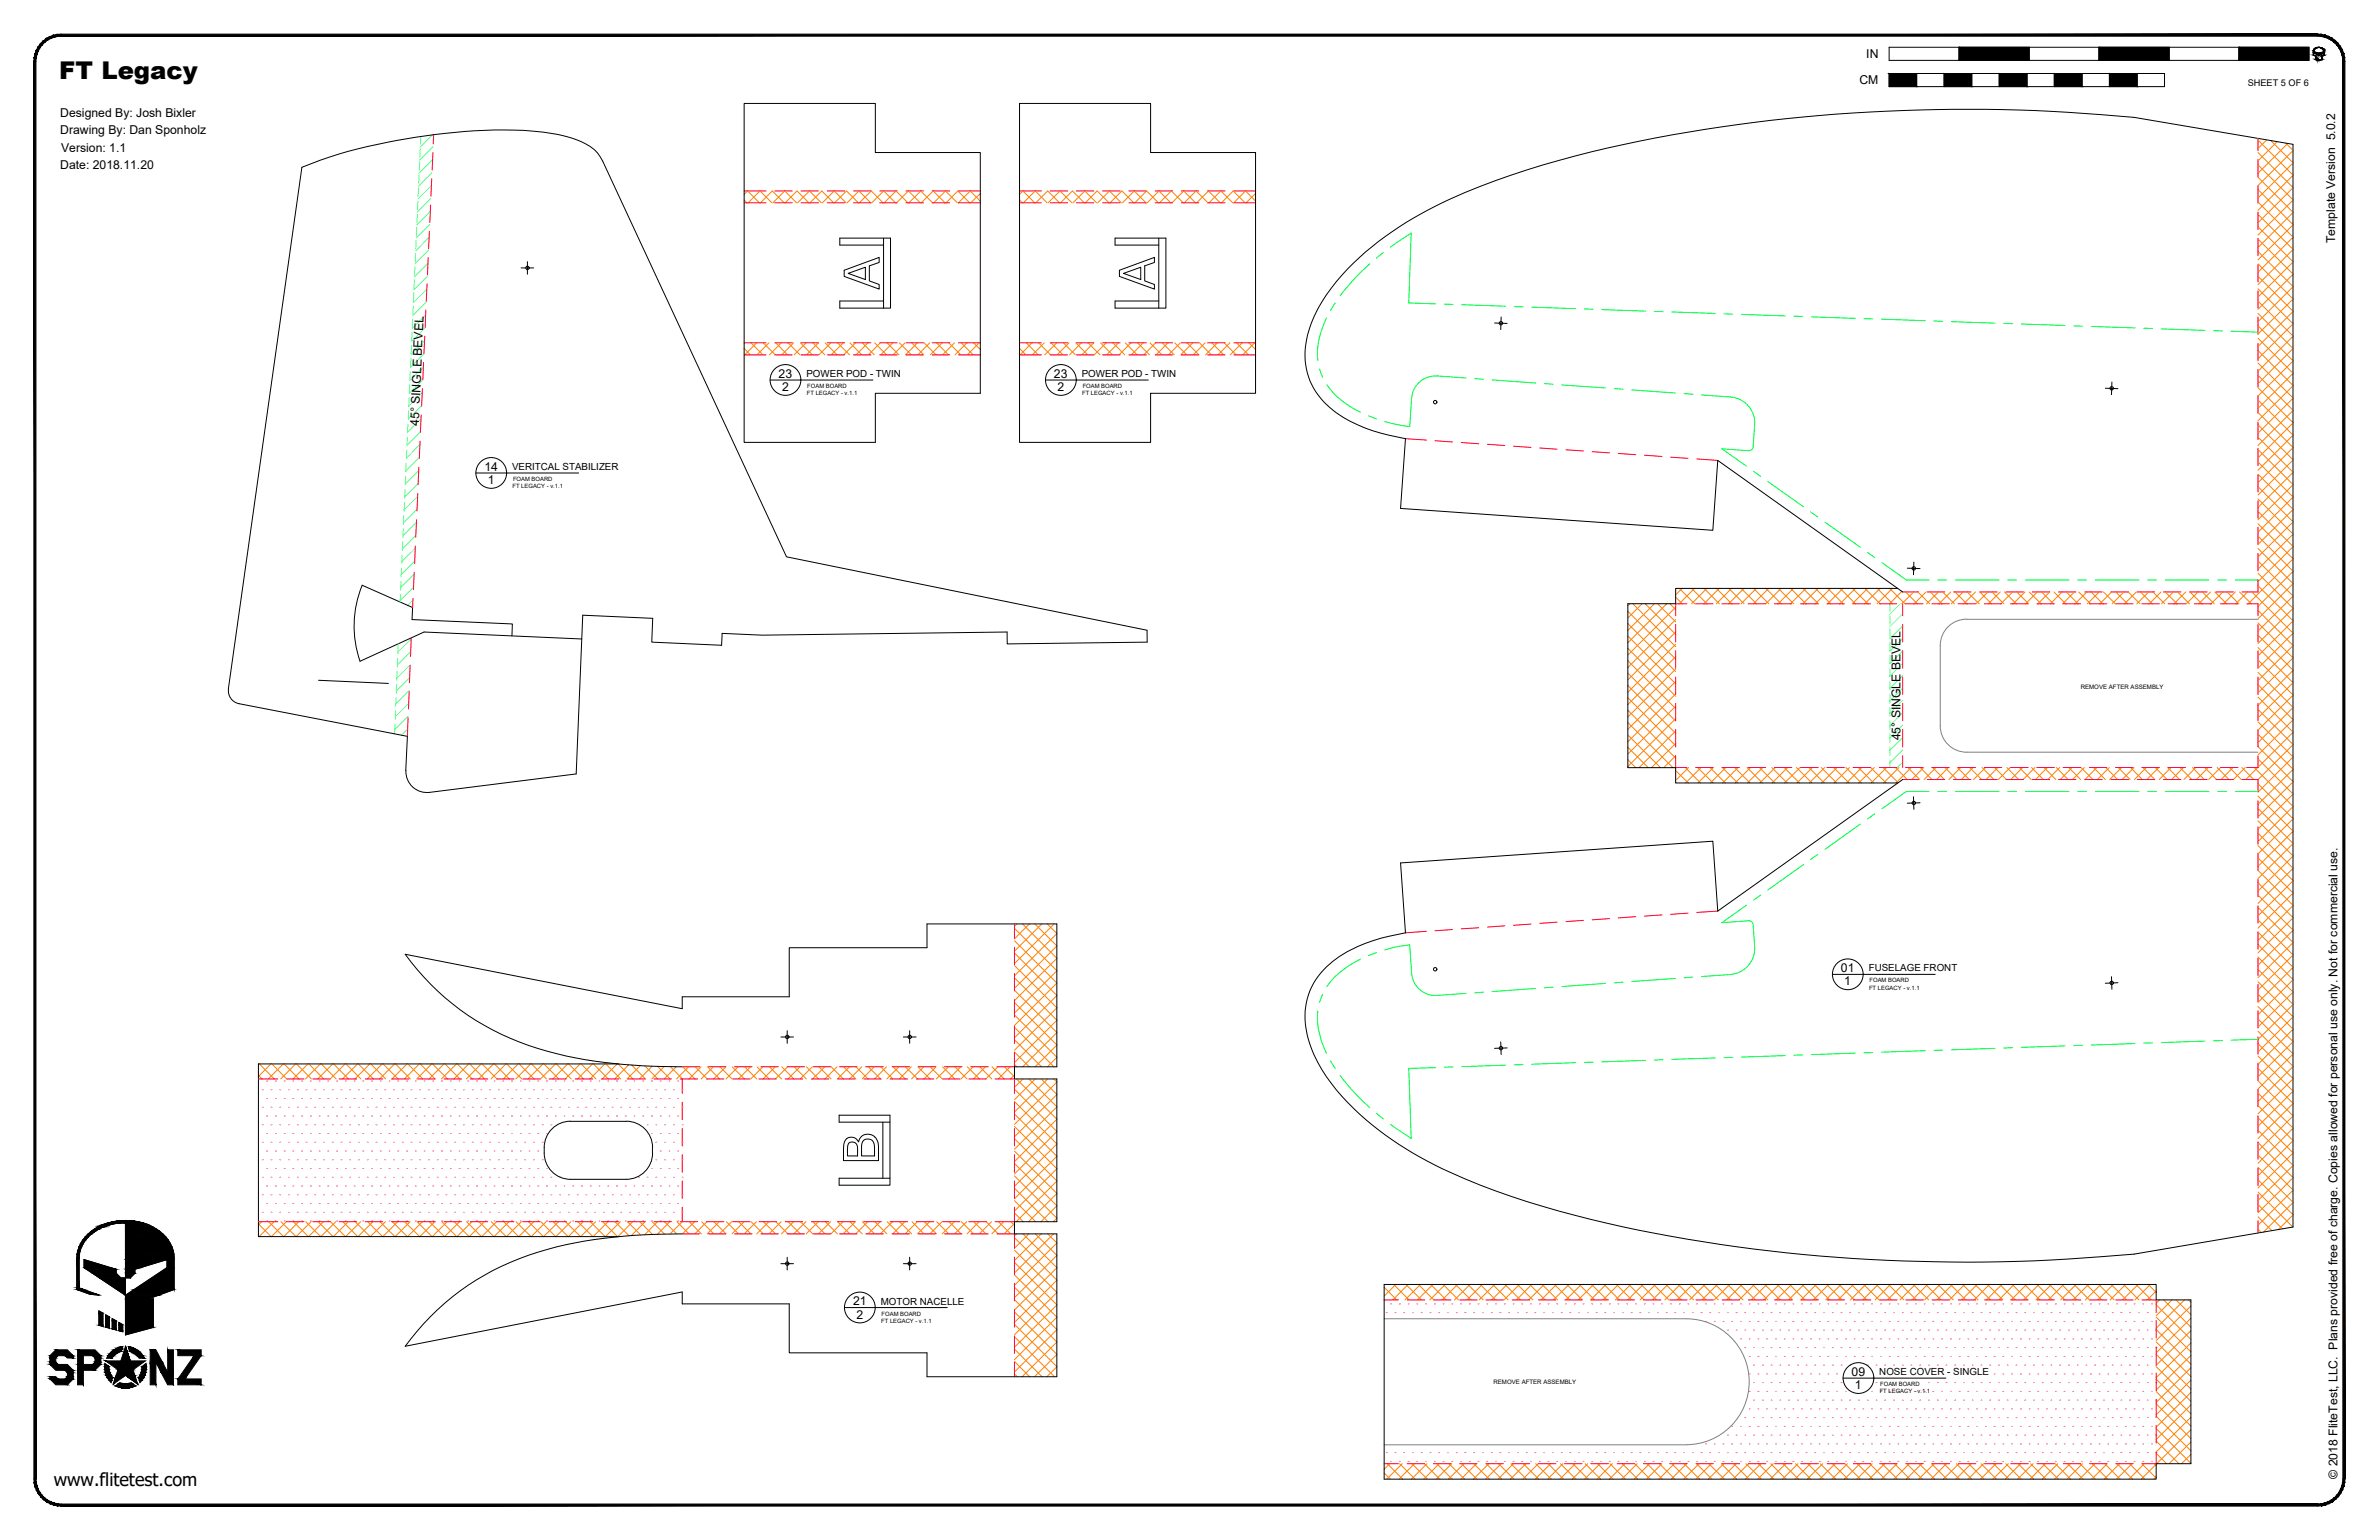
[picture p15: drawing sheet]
<svg xmlns="http://www.w3.org/2000/svg" width="864mm" height="559mm" viewBox="0 0 864 559" stroke-linecap="round" stroke-linejoin="round" font-family="sans-serif">
<defs><g id="words">
<text font-size="8.9" x="21.5" y="28.6">FT Legacy</text>
<text font-size="6.6" x="19.5" y="539.1">www.flitetest.com</text>
<g font-size="4.4">
<text x="677.5" y="21.1">IN</text>
<text x="675" y="30.6">CM</text>
<text x="21.9" y="42.4">Designed By: Josh Bixler</text>
<text x="21.9" y="48.8">Drawing By: Dan Sponholz</text>
<text x="22.2" y="55.1">Version: 1.1</text>
<text x="21.9" y="61.5">Date: 2018.11.20</text>
<text x="847.7" y="88.2" transform="rotate(-90 847.7 88.2)">Template Version 5.0.2</text>
<text x="282.6" y="137.1">23</text>
<text x="382.6" y="137.1">23</text>
<text x="283.9" y="141.9">2</text>
<text x="383.8" y="141.9">2</text>
<text x="152.1" y="154.6" transform="rotate(-87 152.1 154.6)">45° SINGLE BEVEL</text>
<text x="175.8" y="170.8">14</text>
<text x="177.1" y="175.6">1</text>
<text x="689.9" y="268.6" transform="rotate(-90 689.9 268.6)">45° SINGLE BEVEL</text>
<text x="668.3" y="352.8">01</text>
<text x="669.5" y="357.5">1</text>
<text x="309.7" y="473.7">21</text>
<text x="310.9" y="478.4">2</text>
<text x="672.1" y="499.3">09</text>
<text x="673.4" y="504">1</text>
<text x="848.5" y="536.6" transform="rotate(-90 848.5 536.6)">© 2018 FliteTest, LLC. Plans provided free of charge. Copies allowed for personal use only. Not for commercial use.</text>
</g>
<g font-size="3.5">
<text x="292.8" y="136.8">POWER POD - TWIN</text>
<text x="392.7" y="136.8">POWER POD - TWIN</text>
<text x="185.9" y="170.5">VERITCAL STABILIZER</text>
<text x="678.4" y="352.5">FUSELAGE FRONT</text>
<text x="319.7" y="473.4">MOTOR NACELLE</text>
<text x="682.2" y="498.9">NOSE COVER - SINGLE</text>
</g>
<text font-size="3.3" x="816" y="31.1">SHEET 5 OF 6</text>
<g font-size="2.2">
<text x="755.3" y="249.9">REMOVE AFTER ASSEMBLY</text>
<text x="542.2" y="502.2">REMOVE AFTER ASSEMBLY</text>
</g>
<g font-size="2.1">
<text x="292.9" y="143.4">FT LEGACY - v.1.1</text>
<text x="293.1" y="140.8">FOAM BOARD</text>
<text x="392.8" y="143.4">FT LEGACY - v.1.1</text>
<text x="393" y="140.8">FOAM BOARD</text>
<text x="186" y="177.1">FT LEGACY - v.1.1</text>
<text x="186.2" y="174.6">FOAM BOARD</text>
<text x="678.5" y="359.1">FT LEGACY - v.1.1</text>
<text x="678.7" y="356.5">FOAM BOARD</text>
<text x="319.9" y="480">FT LEGACY - v.1.1</text>
<text x="320" y="477.4">FOAM BOARD</text>
<text x="682.6" y="503">FOAM BOARD</text>
<text x="682.4" y="505.5">FT LEGACY - v.1.1</text>
</g>
</g></defs>
<!-- layer: 06 CAVITY -->
<g fill="none" stroke="#ff7f00" stroke-width=".36">
<path d="M819.7 59.8l12.7 12.7M819.7 55.3l12.7 12.7M819.7 50.8l12.7 12.7M822.8 50.8l-3.1 3.1M824.3 51l8.1 8.1M826.6 51.4l-6.9 7M829.7 51.9l2.7 2.7M830.4 52.1l-10.7 10.8M832.4 54.7l-12.7 12.7M832.4 59.2l-12.7 12.7M270.1 70.5l1.3-1.2 4.3 4.3M270.1 72.6l1.1 1"/>
<path d="M271.6 73.6l4.3-4.3 4.3 4.3M276 73.6l4.4-4.3 4.3 4.3M280.6 73.6l4.3-4.3 4.3 4.3M285 73.6l4.3-4.3 4.3 4.3M289.5 73.6l4.3-4.3 4.4 4.3M294 73.6l4.3-4.3 4.3 4.3M298.5 73.6l4.3-4.3 4.3 4.3M303 73.6l4.3-4.3 4.3 4.3M307.5 73.6l4.3-4.3 4.3 4.3M312 73.6l4.3-4.3 4.3 4.3M316.5 73.6l4.3-4.3 4.3 4.3M320.9 73.6l4.4-4.3 4.3 4.3"/>
<path d="M325.4 73.6l4.4-4.3 4.3 4.3M329.9 73.6l4.4-4.3 4.2 4.3M334.4 73.6l4.3-4.3 4.4 4.3M338.9 73.6l4.4-4.3 4.2 4.3M343.4 73.6l4.3-4.3 4.3 4.3M355.9 73l-3.7-3.7-4.3 4.3M355.9 70.2l-3.5 3.4M370.1 70.5l1.2-1.2 4.4 4.3M370.1 72.6l1 1M371.5 73.6l4.3-4.3 4.3 4.3M376 73.6l4.3-4.3 4.3 4.3M380.5 73.6l4.3-4.3 4.3 4.3"/>
<path d="M385 73.6l4.3-4.3 4.3 4.3M389.5 73.6l4.3-4.3 4.3 4.3M394 73.6l4.3-4.3 4.3 4.3M398.5 73.6l4.3-4.3 4.3 4.3M402.9 73.6l4.4-4.3 4.3 4.3M407.5 73.6l4.3-4.3 4.2 4.3M411.9 73.6l4.3-4.3 4.4 4.3M416.4 73.6l4.4-4.3 4.2 4.3M420.9 73.6l4.3-4.3 4.3 4.3M425.4 73.6l4.3-4.3 4.3 4.3M429.9 73.6l4.3-4.3 4.3 4.3M434.4 73.6l4.3-4.3 4.3 4.3"/>
<path d="M438.9 73.6l4.3-4.3 4.3 4.3M443.4 73.6l4.3-4.3 4.3 4.3M455.8 73l-3.6-3.7-4.4 4.3M455.8 70.2l-3.4 3.4M819.7 77.8l12.7 12.7M819.7 73.3l12.7 12.7M819.7 68.8l12.7 12.7M819.7 64.3l12.7 12.7M832.4 63.6l-12.7 12.7M832.4 68.1l-12.7 12.7M832.4 72.6l-12.7 12.7M832.4 77.1l-12.7 12.7"/>
<path d="M819.7 95.7l12.7 12.8M819.7 91.3l12.7 12.7M819.7 86.7l12.7 12.8M819.7 82.3l12.7 12.7M832.4 81.6l-12.7 12.7M832.4 86.1l-12.7 12.7M832.4 90.6l-12.7 12.7M832.4 95.1l-12.7 12.7M832.4 99.5l-12.7 12.8M819.7 118.2l12.7 12.7M819.7 113.7l12.7 12.7M819.7 109.2l12.7 12.7"/>
<path d="M819.7 104.8l12.7 12.7M819.7 100.2l12.7 12.7M832.4 104.1l-12.7 12.7M832.4 108.5l-12.7 12.7M832.4 113l-12.7 12.7M832.4 117.5l-12.7 12.7M270.1 124.4v.1M270.1 126.4l2.3 2.4M272.6 124.4l4.3 4.4M274.6 124.4l-4.3 4.4M277.1 124.4l4.3 4.4M279.1 124.4l-4.3 4.4"/>
<path d="M281.6 124.4l4.3 4.4M283.6 124.4l-4.3 4.4M286.1 124.4l4.3 4.4M288.1 124.4l-4.3 4.4M290.6 124.4l4.3 4.4M292.6 124.4l-4.3 4.4M295.1 124.4l4.3 4.4M297.1 124.4l-4.3 4.4M299.6 124.4l4.3 4.4M301.6 124.4l-4.3 4.4M304.1 124.4l4.3 4.4M306.1 124.4l-4.4 4.4"/>
<path d="M308.5 124.4l4.3 4.4M310.6 124.4l-4.4 4.4M313 124.4l4.4 4.4M315.1 124.4l-4.4 4.4M317.5 124.4l4.3 4.4M319.5 124.4l-4.3 4.4M322 124.4l4.3 4.4M324.1 124.4l-4.4 4.4M326.5 124.4l4.3 4.4M328.5 124.4l-4.3 4.4M331 124.4l4.3 4.4M333 124.4l-4.3 4.4"/>
<path d="M335.5 124.4l4.3 4.4M337.5 124.4l-4.3 4.4M340 124.4l4.3 4.4M342 124.4l-4.3 4.4M344.5 124.4l4.3 4.4M346.5 124.4l-4.3 4.4M349 124.4l4.3 4.4M351 124.4l-4.3 4.4M353.4 124.4l2.5 2.4M355.5 124.4l-4.4 4.4M355.9 128.5l-.2 .3M370.1 124.4v.1"/>
<path d="M370.1 126.4l2.3 2.4M372.6 124.4l4.3 4.4M374.6 124.4l-4.3 4.4M377 124.4l4.4 4.4M379.1 124.4l-4.3 4.4M381.6 124.4l4.3 4.4M383.6 124.4l-4.3 4.4M386 124.4l4.3 4.4M388.1 124.4l-4.4 4.4M390.5 124.4l4.4 4.4M392.6 124.4l-4.3 4.4M395 124.4l4.3 4.4"/>
<path d="M397 124.4l-4.3 4.4M399.5 124.4l4.3 4.4M401.6 124.4l-4.4 4.4M404 124.4l4.3 4.4M406 124.4l-4.3 4.4M408.5 124.4l4.3 4.4M410.5 124.4l-4.3 4.4M413 124.4l4.3 4.4M415 124.4l-4.3 4.4M417.5 124.4l4.3 4.4M419.5 124.4l-4.3 4.4M421.9 124.4l4.4 4.4"/>
<path d="M424 124.4l-4.3 4.4M426.5 124.4l4.3 4.4M428.5 124.4l-4.3 4.4M430.9 124.4l4.3 4.4M433 124.4l-4.4 4.4M435.4 124.4l4.4 4.4M437.5 124.4l-4.3 4.4M439.9 124.4l4.3 4.4M441.9 124.4l-4.3 4.4M444.4 124.4l4.3 4.4M446.5 124.4l-4.4 4.4M448.9 124.4l4.3 4.4"/>
<path d="M450.9 124.4l-4.3 4.4M453.4 124.4l2.4 2.4M455.4 124.4l-4.3 4.4M455.8 128.5l-.2 .3M819.7 136.2l12.7 12.7M819.7 131.7l12.7 12.7M819.7 127.2l12.7 12.7M819.7 122.7l12.7 12.7M832.4 122l-12.7 12.7M832.4 126.5l-12.7 12.7M832.4 131l-12.7 12.7M832.4 135.5l-12.7 12.7"/>
<path d="M832.4 140l-12.7 12.7M819.7 158.6l12.7 12.7M819.7 154.1l12.7 12.7M819.7 149.7l12.7 12.7M819.7 145.1l12.7 12.7M819.7 140.7l12.7 12.7M832.4 144.5l-12.7 12.7M832.4 149l-12.7 12.7M832.4 153.5l-12.7 12.7M832.4 157.9l-12.7 12.7M819.7 176.6l12.7 12.7M819.7 172.1l12.7 12.7"/>
<path d="M819.7 167.6l12.7 12.7M819.7 163.1l12.7 12.7M832.4 162.5l-12.7 12.7M832.4 166.9l-12.7 12.7M832.4 171.4l-12.7 12.7M832.4 175.9l-12.7 12.7M819.7 199l12.7 12.7M819.7 194.6l12.7 12.7M819.7 190l12.7 12.7M819.7 185.6l12.7 12.7M819.7 181.1l12.7 12.7M832.4 180.4l-12.7 12.7"/>
<path d="M832.4 184.9l-12.7 12.7M832.4 189.4l-12.7 12.7M832.4 193.9l-12.7 12.7M832.4 198.4l-12.7 12.7M591.6 219.1l-.7 .7M592.7 219.1l15.6 15.6M596.1 219.1l-5.2 5.2M597.2 219.1l11.1 11.1M600.6 219.1l-9.7 9.6M601.7 219.1l6.6 6.6M605.1 219.1l-14.2 14.2M606.2 219.1l2.1 2.1"/>
<path d="M608.3 216.7l2.4 2.4M609.6 213.5l5.6 5.6M610.6 213.5l-2.3 2.3M614.1 213.5l5.6 5.6M615.1 213.5l-5.6 5.6M618.6 213.5l5.6 5.6M619.6 213.5l-5.6 5.6M623.1 213.5l5.6 5.6M624.1 213.5l-5.6 5.6M627.6 213.5l5.5 5.6M628.6 213.5l-5.6 5.6M632 213.5l5.7 5.6"/>
<path d="M633.1 213.5l-5.6 5.6M636.6 213.5l5.5 5.6M637.6 213.5l-5.6 5.6M641 213.5l5.6 5.6M642.1 213.5l-5.6 5.6M645.5 213.5l5.6 5.6M646.5 213.5l-5.5 5.6M650 213.5l5.6 5.6M651 213.5l-5.6 5.6M654.5 213.5l5.6 5.6M655.6 213.5l-5.6 5.6M659 213.5l5.6 5.6"/>
<path d="M660 213.5l-5.6 5.6M663.5 213.5l5.6 5.6M664.5 213.5l-5.6 5.6M668 213.5l5.6 5.6M669 213.5l-5.6 5.6M672.5 213.5l5.6 5.6M673.5 213.5l-5.6 5.6M676.9 213.5l5.7 5.6M678 213.5l-5.6 5.6M681.5 213.5l5.6 5.6M682.5 213.5l-5.6 5.6M686 213.5l5.5 5.6"/>
<path d="M687 213.5l-5.6 5.6M690.4 214.6l-4.5 4.5M691.7 214.8l4.3 4.3M694.7 214.8l-4.4 4.3M696.2 214.8l4.3 4.3M699.2 214.8l-4.3 4.3M700.7 214.8l4.3 4.3M703.7 214.8l-4.3 4.3M705.2 214.8l4.3 4.3M708.1 214.8l-4.3 4.3M709.7 214.8l4.3 4.3M712.7 214.8l-4.4 4.3"/>
<path d="M714.2 214.8l4.3 4.3M717.1 214.8l-4.3 4.3M718.7 214.8l4.3 4.3M721.6 214.8l-4.3 4.3M723.1 214.8l4.3 4.3M726.1 214.8l-4.3 4.3M727.6 214.8l4.4 4.3M730.6 214.8l-4.3 4.3M732.1 214.8l4.3 4.3M735.1 214.8l-4.3 4.3M736.6 214.8l4.3 4.3M739.6 214.8l-4.3 4.3"/>
<path d="M741.1 214.8l4.3 4.3M744.1 214.8l-4.3 4.3M745.6 214.8l4.3 4.3M748.6 214.8l-4.3 4.3M750.1 214.8l4.3 4.3M753 214.8l-4.3 4.3M754.6 214.8l4.3 4.3M757.6 214.8l-4.4 4.3M759.1 214.8l4.3 4.3M762 214.8l-4.3 4.3M763.6 214.8l4.3 4.3M766.5 214.8l-4.3 4.3"/>
<path d="M768 214.8l4.3 4.3M771 214.8l-4.3 4.3M772.5 214.8l4.4 4.3M775.5 214.8l-4.3 4.3M777 214.8l4.3 4.3M780 214.8l-4.3 4.3M781.5 214.8l4.3 4.3M784.5 214.8l-4.3 4.3M786 214.8l4.4 4.3M789 214.8l-4.4 4.3M790.5 214.8l4.3 4.3M793.5 214.8l-4.3 4.3"/>
<path d="M795 214.8l4.3 4.3M797.9 214.8l-4.3 4.3M799.5 214.8l4.3 4.3M802.5 214.8l-4.4 4.3M804 214.8l4.3 4.3M806.9 214.8l-4.3 4.3M808.5 214.8l4.3 4.3M811.4 214.8l-4.3 4.3M813 214.8l4.3 4.3M815.9 214.8l-4.3 4.3M817.4 214.8l15 14.9M819.7 212.5l12.7 12.7"/>
<path d="M819.7 208l12.7 12.7M819.7 203.5l12.7 12.7M832.4 202.8l-16.3 16.3M832.4 207.4l-12.7 12.7M832.4 211.8l-12.7 12.7M832.4 216.3l-12.7 12.7M590.9 239.8l17.4 17.3M590.9 235.2l17.4 17.4M590.9 230.8l17.4 17.3M590.9 226.3l17.4 17.4M590.9 221.8l17.4 17.4M608.3 220.4l-17.4 17.3"/>
<path d="M608.3 229.3l-17.4 17.4M608.3 238.3l-17.4 17.4M608.3 224.8l-17.4 17.4M608.3 233.8l-17.4 17.4M819.7 239.5l12.7 12.7M819.7 235l12.7 12.7M819.7 230.5l12.7 12.7M819.7 226l12.7 12.7M819.7 221.5l12.7 12.7M832.4 220.8l-12.7 12.7M832.4 225.3l-12.7 12.7M832.4 229.8l-12.7 12.7"/>
<path d="M832.4 234.3l-12.7 12.7M832.4 238.8l-12.7 12.7M590.9 257.7l17.4 17.4M590.9 253.2l17.4 17.4M590.9 248.7l17.4 17.4M590.9 244.2l17.4 17.4M608.3 247.3l-17.4 17.4M608.3 256.3l-17.4 17.3M608.3 242.8l-17.4 17.4M608.3 251.8l-17.4 17.4M819.7 257.4l12.7 12.7M819.7 252.9l12.7 12.7"/>
<path d="M819.7 248.4l12.7 12.7M819.7 244l12.7 12.7M832.4 243.3l-12.7 12.7M832.4 247.7l-12.7 12.8M832.4 252.3l-12.7 12.7M832.4 256.8l-12.7 12.7M590.9 266.7l11.9 11.8M590.9 275.7l2.9 2.8M590.9 271.2l7.4 7.3M590.9 262.2l16.4 16.3M608.3 260.8l-17.4 17.3M608.3 265.3l-13.3 13.2"/>
<path d="M608.3 269.8l-8.8 8.7M608.3 274.2l-4.3 4.3M608.3 279.6l4.5 4.5M608.5 278.5l-.2 .2M611.8 278.5l5.5 5.6M613 278.5l-4.7 4.7M616.2 278.5l5.6 5.6M617.5 278.5l-5.6 5.6M620.7 278.5l5.6 5.6M622 278.5l-5.6 5.6M625.2 278.5l5.6 5.6M626.5 278.5l-5.6 5.6"/>
<path d="M629.7 278.5l5.6 5.6M631 278.5l-5.7 5.6M634.2 278.5l5.6 5.6M635.5 278.5l-5.6 5.6M638.7 278.5l5.6 5.6M639.9 278.5l-5.6 5.6M643.2 278.5l5.6 5.6M644.4 278.5l-5.6 5.6M647.7 278.5l5.5 5.6M648.9 278.5l-5.6 5.6M652.1 278.5l5.6 5.6M653.4 278.5l-5.6 5.6"/>
<path d="M656.7 278.5l5.5 5.6M657.9 278.5l-5.6 5.6M661.1 278.5l5.6 5.6M662.4 278.5l-5.6 5.6M665.6 278.5l5.6 5.6M666.9 278.5l-5.6 5.6M670.1 278.5l5.6 5.6M671.4 278.5l-5.6 5.6M674.6 278.5l5.6 5.6M675.9 278.5l-5.6 5.6M679.1 278.5l5.6 5.6M680.4 278.5l-5.6 5.6"/>
<path d="M683.6 278.5l5.4 5.5M684.8 278.5l-5.5 5.6M688.1 278.5l4.3 4.4M689.3 278.5l-5.6 5.6M692.6 278.5l4.3 4.4M693.8 278.5l-5.5 5.6M697 278.5l4.4 4.4M698.3 278.5l-4.3 4.4M701.6 278.5l4.3 4.4M702.8 278.5l-4.3 4.4M706 278.5l4.3 4.4M707.3 278.5l-4.3 4.4"/>
<path d="M710.5 278.5l4.3 4.4M711.8 278.5l-4.3 4.4M715 278.5l4.4 4.4M716.3 278.5l-4.3 4.4M719.5 278.5l4.3 4.4M720.8 278.5l-4.4 4.4M724 278.5l4.3 4.4M725.3 278.5l-4.4 4.4M728.5 278.5l4.3 4.4M729.7 278.5l-4.3 4.4M733 278.5l4.3 4.4M734.2 278.5l-4.3 4.4"/>
<path d="M737.5 278.5l4.3 4.4M738.7 278.5l-4.3 4.4M742 278.5l4.3 4.4M743.2 278.5l-4.3 4.4M746.4 278.5l4.4 4.4M747.7 278.5l-4.3 4.4M751 278.5l4.3 4.4M752.2 278.5l-4.3 4.4M755.4 278.5l4.3 4.4M756.7 278.5l-4.3 4.4M759.9 278.5l4.4 4.4M761.2 278.5l-4.3 4.4"/>
<path d="M764.4 278.5l4.3 4.4M765.7 278.5l-4.4 4.4M768.9 278.5l4.3 4.4M770.2 278.5l-4.4 4.4M773.4 278.5l4.3 4.4M774.7 278.5l-4.3 4.4M777.9 278.5l4.3 4.4M779.1 278.5l-4.3 4.4M782.4 278.5l4.3 4.4M783.7 278.5l-4.4 4.4M786.9 278.5l4.3 4.4M788.1 278.5l-4.3 4.4"/>
<path d="M791.3 278.5l4.4 4.4M792.6 278.5l-4.3 4.4M795.9 278.5l4.3 4.4M797.1 278.5l-4.3 4.4M800.3 278.5l4.3 4.4M801.6 278.5l-4.3 4.4M804.8 278.5l4.4 4.4M806.1 278.5l-4.3 4.4M809.3 278.5l4.3 4.4M810.6 278.5l-4.3 4.4M813.8 278.5l4.3 4.4M815.1 278.5l-4.4 4.4"/>
<path d="M818.3 278.5l14.1 14.1M819.6 278.5l-4.3 4.4M819.7 275.4l12.7 12.7M819.7 270.9l12.7 12.7M819.7 266.4l12.7 12.7M819.7 261.9l12.7 12.7M832.4 261.2l-12.7 12.7M832.4 265.7l-12.7 12.7M832.4 270.2l-12.7 12.7M832.4 274.7l-12.7 12.7M832.4 279.2l-12.7 12.7M608.3 284.1h.1"/>
<path d="M819.7 297.8l12.7 12.7M819.7 293.3l12.7 12.7M819.7 288.9l12.7 12.7M819.7 284.4l12.7 12.7M832.4 283.7l-12.7 12.7M832.4 288.2l-12.7 12.7M832.4 292.7l-12.7 12.7M832.4 297.2l-12.7 12.7M819.7 315.8l12.7 12.7M819.7 311.3l12.7 12.7M819.7 306.8l12.7 12.7M819.7 302.3l12.7 12.7"/>
<path d="M832.4 301.7l-12.7 12.7M832.4 306.1l-12.7 12.7M832.4 310.6l-12.7 12.7M832.4 315.1l-12.7 12.7M832.4 319.6l-12.7 12.7M368.3 336.8l15.3 15.4M369.2 335.3l-.9 .8M371.2 335.3l12.4 12.4M373.7 335.3l-5.4 5.4M375.7 335.3l7.9 7.9M378.2 335.3l-9.9 9.8M380.2 335.3l3.4 3.4"/>
<path d="M382.7 335.3l-14.4 14.3M383.6 338.8l-15.3 15.3M819.7 338.2l12.7 12.8M819.7 333.8l12.7 12.7M819.7 329.2l12.7 12.7M819.7 324.8l12.7 12.7M819.7 320.3l12.7 12.7M832.4 324.1l-12.7 12.7M832.4 328.6l-12.7 12.7M832.4 333.1l-12.7 12.7M832.4 337.6l-12.7 12.7M368.3 359.3l15.3 15.3"/>
<path d="M368.3 354.8l15.3 15.4M368.3 350.3l15.3 15.4M368.3 345.8l15.3 15.4M368.3 341.4l15.3 15.3M383.6 347.8l-15.3 15.3M383.6 356.7l-15.3 15.4M383.6 343.3l-15.3 15.3M383.6 352.3l-15.3 15.3M819.7 356.2l12.7 12.7M819.7 351.7l12.7 12.7M819.7 347.3l12.7 12.7M819.7 342.7l12.7 12.7"/>
<path d="M832.4 342l-12.7 12.7M832.4 346.6l-12.7 12.7M832.4 351l-12.7 12.7M832.4 355.5l-12.7 12.7M368.3 363.8l15.3 15.4-7.8 7.9M368.3 377.3l9.8 9.8M368.3 372.8l14.3 14.3M368.3 368.3l15.3 15.3M383.6 365.7l-15.3 15.4M383.6 374.7l-12.4 12.4M383.6 361.2l-15.3 15.4M383.6 370.2l-15.3 15.4"/>
<path d="M819.7 378.7l12.7 12.7M819.7 374.2l12.7 12.7M819.7 369.7l12.7 12.7M819.7 365.2l12.7 12.7M819.7 360.7l12.7 12.7M832.4 360l-12.7 12.7M832.4 364.5l-12.7 12.7M832.4 369l-12.7 12.7M832.4 373.5l-12.7 12.7M832.4 378l-12.7 12.7M93.8 390.2l1.3 1.3M93.9 386.1h-.1"/>
<path d="M94.2 386.1l5.4 5.4M98.3 386.1l-4.5 4.5M98.7 386.1l5.4 5.4M102.8 386.1l-5.4 5.4M103.1 386.1l5.4 5.4M107.3 386.1l-5.4 5.4M107.7 386.1l5.4 5.4M111.8 386.1l-5.4 5.4M112.1 386.1l5.4 5.4M116.3 386.1l-5.4 5.4M116.6 386.1l5.4 5.4M120.8 386.1l-5.5 5.4"/>
<path d="M121.1 386.1l5.4 5.4M125.3 386.1l-5.4 5.4M125.6 386.1l5.4 5.4M129.8 386.1l-5.5 5.4M130.1 386.1l5.4 5.4M134.2 386.1l-5.4 5.4M134.6 386.1l5.4 5.4M138.8 386.1l-5.5 5.4M139.1 386.1l5.4 5.4M143.2 386.1l-5.4 5.4M143.6 386.1l5.4 5.4M147.7 386.1l-5.4 5.4"/>
<path d="M148 386.1l5.5 5.4M152.2 386.1l-5.4 5.4M152.6 386.1l5.4 5.4M156.7 386.1l-5.4 5.4M157 386.1l5.5 5.4M161.2 386.1l-5.4 5.4M161.5 386.1l5.4 5.4M165.7 386.1l-5.5 5.4M166 386.1l5.5 5.4M170.2 386.1l-5.4 5.4M170.5 386.1l5.4 5.4M174.7 386.1l-5.4 5.4"/>
<path d="M175 386.1l5.4 5.4M179.1 386.1l-5.4 5.4M179.5 386.1l5.4 5.4M183.7 386.1l-5.4 5.4M184 386.1l5.4 5.4M188.1 386.1l-5.4 5.4M188.5 386.1l5.4 5.4M192.6 386.1l-5.4 5.4M192.9 386.1l5.5 5.4M197.1 386.1l-5.4 5.4M197.5 386.1l5.4 5.4M201.6 386.1l-5.4 5.4"/>
<path d="M201.9 386.1l5.5 5.4M206.1 386.1l-5.4 5.4M206.4 386.1l5.4 5.4M210.6 386.1l-5.4 5.4M210.9 386.1l5.5 5.4M215.1 386.1l-5.4 5.4M215.4 386.1l5.4 5.4M219.6 386.1l-5.4 5.4M219.9 386.1l5.4 5.4M224 386.1l-5.4 5.4M224.4 386.1l5.4 5.4M228.2 386.4l-5 5.1"/>
<path d="M229.3 386.5l5 5M232.4 386.7l-4.8 4.8M234.1 386.7l4.7 4.8M236.7 386.9l-4.6 4.6M238.7 386.9l4.6 4.6M241.1 387l-4.5 4.5M243.3 387l4.5 4.5M245.5 387l-4.4 4.5M247.9 387.1l4.4 4.4M250 387.1l-4.4 4.4M252.4 387.1l4.3 4.4M254.5 387.1l-4.4 4.4"/>
<path d="M256.8 387.1l4.5 4.4M259 387.1l-4.4 4.4M261.4 387.1l4.3 4.4M263.5 387.1l-4.4 4.4M265.8 387.1l4.4 4.4M267.9 387.1l-4.4 4.4M270.3 387.1l4.4 4.4M272.5 387.1l-4.5 4.4M274.8 387.1l4.4 4.4M276.9 387.1l-4.4 4.4M279.3 387.1l4.4 4.4M281.4 387.1l-4.4 4.4"/>
<path d="M283.8 387.1l4.4 4.4M285.9 387.1l-4.4 4.4M288.3 387.1l4.4 4.4M290.4 387.1l-4.4 4.4M292.8 387.1l4.4 4.4M294.9 387.1l-4.4 4.4M297.3 387.1l4.4 4.4M299.4 387.1l-4.4 4.4M301.7 387.1l4.5 4.4M303.9 387.1l-4.4 4.4M306.2 387.1l4.5 4.4M308.4 387.1l-4.4 4.4"/>
<path d="M310.7 387.1l4.4 4.4M312.8 387.1l-4.4 4.4M315.2 387.1l4.4 4.4M317.4 387.1l-4.5 4.4M319.7 387.1l4.4 4.4M321.8 387.1l-4.3 4.4M324.2 387.1l4.4 4.4M326.3 387.1l-4.4 4.4M328.7 387.1l4.4 4.4M330.8 387.1l-4.4 4.4M333.2 387.1l4.4 4.4M335.3 387.1l-4.4 4.4"/>
<path d="M337.7 387.1l4.4 4.4M339.8 387.1l-4.4 4.4M342.2 387.1l4.4 4.4M344.3 387.1l-4.4 4.4M346.6 387.1l4.4 4.4M348.8 387.1l-4.4 4.4M351.1 387.1l4.5 4.4M353.3 387.1l-4.4 4.4M355.7 387.1l4.3 4.4M357.7 387.1l-4.3 4.4M360.1 387.1l4.4 4.4M362.3 387.1l-4.5 4.4"/>
<path d="M364.6 387.1l3.7 3.6M366.7 387.1l-4.3 4.4M368.3 390.1l-1.5 1.4M368.3 395.2l15.3 15.4M368.3 386.3l.8 .8M368.3 381.7l5.3 5.4M368.3 399.7l15.3 15.4-15.3 15.4M369 391.5l14.6 14.6-15.3 15.4M371.3 391.5l-3 3M373.5 391.5l10.1 10.1M375.8 391.5l-7.5 7.6M378 391.5l5.6 5.7-15.3 15.3"/>
<path d="M380.3 391.5l-12 12M382.5 391.5l1.1 1.1M383.6 383.7l-3.4 3.4M383.6 392.7l-15.3 15.3M819.7 396.6l12.7 12.7M819.7 392.2l12.7 12.7M819.7 387.6l12.7 12.7M819.7 383.2l12.7 12.7M832.4 382.5l-12.7 12.7M832.4 387l-12.7 12.7M832.4 391.5l-12.7 12.7M832.4 396l-12.7 12.7"/>
<path d="M368.3 404.2l15.3 15.3-15.3 15.5M368.3 408.7l15.3 15.4-15.3 15.3M368.3 413.2l15.3 15.4-14.7 14.7M368.3 417.7l15.3 15.4-10.2 10.2M383.6 401.6l-15.3 15.4M383.6 410.6l-15.3 15.4M819.7 419.1l12.7 12.7M819.7 414.6l12.7 12.7M819.7 410.1l12.7 12.7M819.7 405.6l12.7 12.7M819.7 401.1l12.7 12.7M832.4 400.4l-12.7 12.7"/>
<path d="M832.4 405l-12.7 12.7M832.4 409.4l-12.7 12.7M832.4 413.9l-12.7 12.7M832.4 418.4l-12.7 12.7M368.3 422.2l15.3 15.4-5.7 5.7M368.3 426.7l15.3 15.4-1.2 1.2M368.3 435.7l7.7 7.6M368.3 431.2l12.1 12.1M819.7 437.1l8.8 8.8M819.7 432.5l12.6 12.7M819.7 428.1l12.7 12.7M819.7 423.6l12.7 12.7"/>
<path d="M832.4 422.9l-12.7 12.7M832.4 427.4l-12.7 12.7M832.4 431.9l-12.7 12.7M832.4 436.4l-10.7 10.7M93.8 448.6l.2 .1M93.8 444.1l4.6 4.6M95 443.3l-1.2 1.2M97.5 443.3l5.4 5.4M99.5 443.3l-5.4 5.4M102 443.3l5.5 5.4M103.9 443.3l-5.4 5.4M106.5 443.3l5.4 5.4"/>
<path d="M108.4 443.3l-5.4 5.4M111 443.3l5.4 5.4M112.9 443.3l-5.4 5.4M115.5 443.3l5.4 5.4M117.4 443.3l-5.4 5.4M120 443.3l5.4 5.4M121.9 443.3l-5.4 5.4M124.5 443.3l5.4 5.4M126.4 443.3l-5.4 5.4M128.9 443.3l5.5 5.4 5.5-5.4M130.9 443.3l-5.4 5.4M133.5 443.3l5.4 5.4"/>
<path d="M135.4 443.3l-5.4 5.4M137.9 443.3l5.5 5.4 5.5-5.4M142.4 443.3l5.4 5.4M144.4 443.3l-5.4 5.4M146.9 443.3l5.5 5.4 5.5-5.4M151.4 443.3l5.4 5.4M153.3 443.3l-5.4 5.4M155.9 443.3l5.5 5.4 5.4-5.4M160.4 443.3l5.4 5.4M162.3 443.3l-5.4 5.4M164.9 443.3l5.5 5.4 5.4-5.4M169.4 443.3l5.4 5.4"/>
<path d="M171.3 443.3l-5.4 5.4M173.9 443.3l5.4 5.4 5.5-5.4M178.4 443.3l5.4 5.4M180.3 443.3l-5.4 5.4M182.9 443.3l5.4 5.4 5.5-5.4M187.3 443.3l5.4 5.4M189.3 443.3l-5.4 5.4M191.8 443.3l5.5 5.4 5.5-5.4M196.3 443.3l5.4 5.4M198.2 443.3l-5.4 5.4M200.8 443.3l5.4 5.4M205.3 443.3l5.4 5.4"/>
<path d="M207.2 443.3l-5.4 5.4M209.8 443.3l5.4 5.4M211.7 443.3l-5.4 5.4M214.3 443.3l5.4 5.4M216.2 443.3l-5.4 5.4M218.8 443.3l5.4 5.4M220.7 443.3l-5.4 5.4M223.3 443.3l5.1 5.1M225.2 443.3l-5.4 5.4M227.8 443.3l4.8 4.8M229.7 443.3l-5.4 5.4M232.2 443.3l4.6 4.6"/>
<path d="M234.2 443.3l-5 5.1M236.7 443.3l4.5 4.5M238.7 443.3l-4.7 4.8M241.2 443.3l4.4 4.4M243.1 443.3l-4.5 4.6M245.7 443.3l4.4 4.4M247.7 443.3l-4.5 4.5M250.2 443.3l4.4 4.4M252.1 443.3l-4.3 4.4M254.7 443.3l4.4 4.4M256.6 443.3l-4.4 4.4M259.2 443.3l4.4 4.4"/>
<path d="M261.1 443.3l-4.4 4.4M263.7 443.3l4.4 4.4M265.6 443.3l-4.4 4.4M268.1 443.3l4.5 4.4M270.1 443.3l-4.4 4.4M272.7 443.3l4.4 4.4M274.6 443.3l-4.4 4.4M277.1 443.3l4.4 4.4M279.1 443.3l-4.4 4.4M281.6 443.3l4.5 4.4M283.6 443.3l-4.4 4.4M286.1 443.3l4.4 4.4"/>
<path d="M288.1 443.3l-4.4 4.4M290.6 443.3l4.4 4.4M292.6 443.3l-4.5 4.4M295.1 443.3l4.4 4.4M297.1 443.3l-4.4 4.4M299.6 443.3l4.4 4.4M301.5 443.3l-4.4 4.4M304.1 443.3l4.4 4.4M306.1 443.3l-4.5 4.4M308.6 443.3l4.4 4.4M310.5 443.3l-4.4 4.4M313 443.3l4.5 4.4"/>
<path d="M315 443.3l-4.4 4.4M317.6 443.3l4.4 4.4M319.5 443.3l-4.4 4.4M322.1 443.3l4.3 4.4M324 443.3l-4.4 4.4M326.5 443.3l4.5 4.4M328.5 443.3l-4.4 4.4M331.1 443.3l4.3 4.4M333 443.3l-4.4 4.4M335.5 443.3l4.4 4.4M337.5 443.3l-4.5 4.4M340 443.3l4.4 4.4"/>
<path d="M342 443.3l-4.4 4.4M344.5 443.3l4.4 4.4M346.4 443.3l-4.4 4.4M349 443.3l4.4 4.4M350.9 443.3l-4.4 4.4M353.5 443.3l4.4 4.4M355.4 443.3l-4.4 4.4M358 443.3l4.4 4.4M359.9 443.3l-4.4 4.4M362.5 443.3l4.4 4.4M364.4 443.3l-4.4 4.4M367 443.3l1.3 1.3"/>
<path d="M368.3 444l-3.8 3.7M368.3 440.1l3.1 3.2M368.3 458.1l15.3 15.4M368.3 449.1l15.3 15.4M368.3 453.6l15.3 15.4M369 447.7l-.7 .7M371.3 447.7l12.3 12.3M373.5 447.7l-5.2 5.2M375.9 447.7l7.7 7.8M378 447.7l-9.7 9.7M380.3 447.7l3.3 3.3-15.3 15.4M382.5 447.7l-14.2 14.2"/>
<path d="M383.6 455.6l-15.3 15.3M819.7 446l1.1 1.2M819.7 441.5l5 5M832.4 440.9l-5.3 5.2M368.3 476l15.3 15.4M368.3 471.6l15.3 15.3M368.3 467.1l15.3 15.3M368.3 462.6l15.3 15.3M383.6 460l-15.3 15.4M383.6 464.5l-15.3 15.4M383.6 469l-15.3 15.3M383.6 473.5l-15.3 15.3"/>
<path d="M383.6 478l-15.3 15.4M502.5 471.6v.1M502.5 467.1l4.5 4.6M505.9 466.1l5.6 5.6M506.7 466.1l-4.2 4.2M510.4 466.1l5.6 5.6M511.1 466.1l-5.5 5.6M514.9 466.1l5.6 5.6M515.7 466.1l-5.6 5.6M519.4 466.1l5.6 5.6M520.1 466.1l-5.5 5.6M523.9 466.1l5.6 5.6"/>
<path d="M524.6 466.1l-5.6 5.6M528.4 466.1l5.6 5.6M529.1 466.1l-5.6 5.6M532.9 466.1l5.5 5.6M533.6 466.1l-5.6 5.6M537.3 466.1l5.6 5.6M538.1 466.1l-5.6 5.6M541.9 466.1l5.6 5.6M542.6 466.1l-5.6 5.6M546.3 466.1l5.6 5.6M547.1 466.1l-5.6 5.6M550.8 466.1l5.6 5.6"/>
<path d="M551.6 466.1l-5.6 5.6M555.3 466.1l5.6 5.6M556 466.1l-5.5 5.6M559.8 466.1l5.6 5.6M560.6 466.1l-5.6 5.6M564.3 466.1l5.6 5.6M565 466.1l-5.5 5.6M568.8 466.1l5.6 5.6M569.5 466.1l-5.6 5.6M573.3 466.1l5.6 5.6M574 466.1l-5.6 5.6M577.8 466.1l5.6 5.6"/>
<path d="M578.5 466.1l-5.6 5.6M582.3 466.1l5.5 5.6M583 466.1l-5.6 5.6M586.8 466.1l5.6 5.6M587.5 466.1l-5.6 5.6M591.3 466.1l5.5 5.6M592 466.1l-5.6 5.6M595.7 466.1l5.6 5.6M596.5 466.1l-5.6 5.6M600.2 466.1l5.6 5.6M600.9 466.1l-5.5 5.6M604.7 466.1l5.6 5.6"/>
<path d="M605.5 466.1l-5.7 5.6M609.2 466.1l5.6 5.6M609.9 466.1l-5.5 5.6M613.7 466.1l5.6 5.6M614.4 466.1l-5.6 5.6M618.2 466.1l5.6 5.6M618.9 466.1l-5.6 5.6M622.7 466.1l5.6 5.6M623.4 466.1l-5.6 5.6M627.2 466.1l5.5 5.6M627.9 466.1l-5.6 5.6M631.6 466.1l5.7 5.6"/>
<path d="M632.4 466.1l-5.6 5.6M636.2 466.1l5.5 5.6M636.9 466.1l-5.6 5.6M640.6 466.1l5.6 5.6M641.4 466.1l-5.6 5.6M645.1 466.1l5.6 5.6M645.9 466.1l-5.6 5.6M649.6 466.1l5.6 5.6M650.4 466.1l-5.7 5.6M654.1 466.1l5.6 5.6M654.9 466.1l-5.6 5.6M658.6 466.1l5.6 5.6"/>
<path d="M659.3 466.1l-5.5 5.6M663.1 466.1l5.6 5.6M663.8 466.1l-5.6 5.6M667.6 466.1l5.6 5.6M668.3 466.1l-5.5 5.6M672.1 466.1l5.5 5.6M672.8 466.1l-5.6 5.6M676.5 466.1l5.7 5.6M677.3 466.1l-5.6 5.6M681.1 466.1l5.5 5.6M681.8 466.1l-5.6 5.6M685.5 466.1l5.6 5.6"/>
<path d="M686.3 466.1l-5.6 5.6M690 466.1l5.6 5.6M690.8 466.1l-5.6 5.6M694.5 466.1l5.6 5.6M695.3 466.1l-5.6 5.6M699 466.1l5.6 5.6M699.8 466.1l-5.6 5.6M703.5 466.1l5.6 5.6M704.2 466.1l-5.5 5.6M708 466.1l5.6 5.6M708.7 466.1l-5.6 5.6M712.5 466.1l5.6 5.6"/>
<path d="M713.2 466.1l-5.5 5.6M717 466.1l5.6 5.6M717.7 466.1l-5.6 5.6M721.4 466.1l5.7 5.6M722.2 466.1l-5.6 5.6M726 466.1l5.6 5.6M726.7 466.1l-5.6 5.6M730.5 466.1l5.5 5.6M731.2 466.1l-5.6 5.6M734.9 466.1l5.6 5.6M735.7 466.1l-5.6 5.6M739.5 466.1l5.5 5.6"/>
<path d="M740.1 466.1l-5.5 5.6M743.9 466.1l5.6 5.6M744.7 466.1l-5.6 5.6M748.4 466.1l5.6 5.6M749.1 466.1l-5.5 5.6M752.9 466.1l5.6 5.6M753.6 466.1l-5.6 5.6M757.4 466.1l5.6 5.6M758.2 466.1l-5.6 5.6M761.9 466.1l5.6 5.6M762.6 466.1l-5.6 5.6M766.4 466.1l5.5 5.6"/>
<path d="M767.1 466.1l-5.6 5.6M770.9 466.1l5.6 5.6M771.6 466.1l-5.6 5.6M775.4 466.1l5.5 5.6M776.1 466.1l-5.6 5.6M779.8 466.1l2.9 2.9M780.6 466.1l-5.6 5.6M782.7 477.9l12.6 12.6M782.7 473.5l12.6 12.5M782.7 468.5l-3.2 3.2M784 471.7l-1.3 1.2M785.4 471.7l9.9 9.9"/>
<path d="M788.5 471.7l-5.8 5.7M789.9 471.7l5.4 5.3M793 471.7l-10.3 10.3M794.4 471.7l.9 .9M795.3 473.9l-12.6 12.5M795.3 478.3l-12.6 12.6M368.3 498.5l1 1.1M368.3 494l5.5 5.6M368.3 489.5l10 10.1M368.3 485l14.5 14.6M368.3 480.6l15.3 15.3M383.6 482.5l-15.3 15.3"/>
<path d="M383.6 487l-12.6 12.6M383.6 491.5l-8 8.1M383.6 495.9l-3.6 3.7M782.7 495.9l12.6 12.6M782.7 491.4l12.6 12.6M782.7 486.9l12.6 12.6M782.7 482.4l12.6 12.6M795.3 482.8l-12.6 12.6M795.3 487.3l-12.6 12.6M795.3 491.8l-12.6 12.6M795.3 496.3l-12.6 12.6M782.7 518.4l12.6 12.6"/>
<path d="M782.7 513.9l12.6 12.6M782.7 509.4l12.6 12.6M782.7 504.9l12.6 12.6M782.7 500.4l12.6 12.6M795.3 500.8l-12.6 12.6M795.3 505.3l-12.6 12.6M795.3 509.8l-12.6 12.5M795.3 514.2l-12.6 12.7M795.3 518.8l-12.4 12.3M502.5 534.5l2.2 2.2M503.6 531.1l5.6 5.6M504.5 531.1l-2 2.1"/>
<path d="M508.1 531.1l5.6 5.6M509 531.1l-5.6 5.6M512.6 531.1l5.5 5.6M513.5 531.1l-5.6 5.6M517 531.1l5.7 5.6M518 531.1l-5.6 5.6M521.6 531.1l5.6 5.6M522.5 531.1l-5.7 5.6M526 531.1l5.6 5.6M527 531.1l-5.6 5.6M530.5 531.1l5.6 5.6M531.4 531.1l-5.6 5.6"/>
<path d="M535 531.1l5.6 5.6M535.9 531.1l-5.6 5.6M539.5 531.1l5.6 5.6M540.4 531.1l-5.5 5.6M544 531.1l5.6 5.6M544.9 531.1l-5.6 5.6M548.5 531.1l5.6 5.6M549.4 531.1l-5.6 5.6M553 531.1l5.6 5.6M553.9 531.1l-5.6 5.6M557.5 531.1l5.6 5.6M558.4 531.1l-5.6 5.6"/>
<path d="M562 531.1l5.6 5.6M562.9 531.1l-5.6 5.6M566.5 531.1l5.6 5.6M567.4 531.1l-5.6 5.6M571 531.1l5.5 5.6M571.9 531.1l-5.6 5.6M575.4 531.1l5.6 5.6M576.3 531.1l-5.5 5.6M580 531.1l5.5 5.6M580.8 531.1l-5.6 5.6M584.4 531.1l5.6 5.6M585.3 531.1l-5.5 5.6"/>
<path d="M588.9 531.1l5.6 5.6M589.8 531.1l-5.6 5.6M593.4 531.1l5.6 5.6M594.3 531.1l-5.6 5.6M597.9 531.1l5.6 5.6M598.8 531.1l-5.6 5.6M602.4 531.1l5.6 5.6M603.3 531.1l-5.6 5.6M606.9 531.1l5.5 5.6M607.8 531.1l-5.6 5.6M611.4 531.1l5.6 5.6M612.3 531.1l-5.6 5.6"/>
<path d="M615.9 531.1l5.5 5.6M616.8 531.1l-5.6 5.6M620.3 531.1l5.6 5.6M621.2 531.1l-5.5 5.6M624.9 531.1l5.5 5.6M625.7 531.1l-5.6 5.6M629.3 531.1l5.6 5.6M630.2 531.1l-5.5 5.6M633.8 531.1l5.6 5.6M634.7 531.1l-5.6 5.6M638.3 531.1l5.6 5.6M639.2 531.1l-5.6 5.6"/>
<path d="M642.8 531.1l5.6 5.6M643.7 531.1l-5.6 5.6M647.3 531.1l5.6 5.6M648.2 531.1l-5.6 5.6M651.8 531.1l5.5 5.6M652.7 531.1l-5.6 5.6M656.3 531.1l5.6 5.6M657.2 531.1l-5.6 5.6M660.8 531.1l5.6 5.6M661.7 531.1l-5.6 5.6M665.2 531.1l5.6 5.6M666.2 531.1l-5.6 5.6"/>
<path d="M669.8 531.1l5.6 5.6M670.6 531.1l-5.6 5.6M674.2 531.1l5.6 5.6M675.2 531.1l-5.6 5.6M678.7 531.1l5.6 5.6M679.6 531.1l-5.5 5.6M683.2 531.1l5.6 5.6M684.1 531.1l-5.6 5.6M687.7 531.1l5.6 5.6M688.6 531.1l-5.6 5.6M692.2 531.1l5.6 5.6M693.1 531.1l-5.6 5.6"/>
<path d="M696.7 531.1l5.6 5.6M697.6 531.1l-5.6 5.6M701.2 531.1l5.6 5.6M702.1 531.1l-5.6 5.6M705.7 531.1l5.6 5.6M706.6 531.1l-5.6 5.6M710.2 531.1l5.5 5.6M711.1 531.1l-5.6 5.6M714.6 531.1l5.7 5.6M715.5 531.1l-5.5 5.6M719.2 531.1l5.5 5.6M720.1 531.1l-5.6 5.6"/>
<path d="M723.6 531.1l5.6 5.6M724.5 531.1l-5.5 5.6M728.1 531.1l5.6 5.6M729 531.1l-5.6 5.6M732.6 531.1l5.6 5.6M733.5 531.1l-5.6 5.6M737.1 531.1l5.6 5.6M738 531.1l-5.6 5.6M741.6 531.1l5.6 5.6M742.5 531.1l-5.6 5.6M746.1 531.1l5.6 5.6M747 531.1l-5.6 5.6"/>
<path d="M750.6 531.1l5.6 5.6M751.5 531.1l-5.6 5.6M755.1 531.1l5.5 5.6M756 531.1l-5.6 5.6M759.5 531.1l5.7 5.6M760.4 531.1l-5.5 5.6M764.1 531.1l5.5 5.6M765 531.1l-5.7 5.6M768.5 531.1l5.6 5.6M769.4 531.1l-5.5 5.6M773 531.1l5.6 5.6M773.9 531.1l-5.6 5.6"/>
<path d="M777.5 531.1l5.2 5.2M778.4 531.1l-5.6 5.6M782 531.1l.7 .8M782.7 535.8l-.9 .9M782.7 527.3l3.8 3.8M782.7 522.9l8.3 8.2M782.7 531.3l-5.4 5.4M795.3 523.2l-7.9 7.9M795.3 527.7l-3.4 3.4"/>
</g>
<!-- layer: 02 SCORE -->
<g fill="none" stroke="#f00" stroke-width=".36">
<path d="M157.2 55.3l-.3 6.4M157.4 48.9l-.1 3.3M819.7 50.2v4.5M819.7 57.9v6.3M156.3 74.4l-.3 6.3M156.7 64.9l-.3 6.3M270.1 69.3h8M270.1 73.6h8M281.2 69.3h6.4M281.2 73.6h6.4M290.8 69.3h6.3M290.8 73.6h6.3"/>
<path d="M300.3 69.3h6.3M300.3 73.6h6.3M309.8 69.3h6.4M309.8 73.6h6.4M319.3 69.3h6.4M319.3 73.6h6.4M328.9 69.3h6.3M328.9 73.6h6.3M338.4 69.3h6.3M338.4 73.6h6.3M347.9 69.3h8M347.9 73.6h8"/>
<path d="M370.1 69.3h7.9M370.1 73.6h7.9M381.2 69.3h6.4M381.2 73.6h6.4M390.7 69.3h6.4M390.7 73.6h6.4M400.3 69.3h6.3M400.3 73.6h6.3M409.8 69.3h6.3M409.8 73.6h6.3M419.3 69.3h6.4M419.3 73.6h6.4"/>
<path d="M428.8 69.3h6.4M428.8 73.6h6.4M438.4 69.3h6.3M438.4 73.6h6.3M447.9 69.3h7.9M447.9 73.6h7.9M819.7 67.4v6.4M819.7 76.9v6.4M155.4 93.4l-.2 6.4M155.9 83.9l-.3 6.4M819.7 86.5v6.3M819.7 96v6.3"/>
<path d="M154.6 112.4l-.3 6.4M155 103l-.3 6.3M819.7 105.5v6.4M819.7 115v6.4M153.7 131.5l-.2 6.3M154.2 122l-.3 6.3M270.1 124.4h8M270.1 128.8h8M281.2 124.4h6.4M281.2 128.8h6.4M290.8 124.4h6.3M290.8 128.8h6.3"/>
<path d="M300.3 124.4h6.3M300.3 128.8h6.3M309.8 124.4h6.4M309.8 128.8h6.4M319.3 124.4h6.4M319.3 128.8h6.4M328.9 124.4h6.3M328.9 128.8h6.3M338.4 124.4h6.3M338.4 128.8h6.3M347.9 124.4h8M347.9 128.8h8"/>
<path d="M370.1 124.4h7.9M370.1 128.8h7.9M381.2 124.4h6.4M381.2 128.8h6.4M390.7 124.4h6.4M390.7 128.8h6.4M400.3 124.4h6.3M400.3 128.8h6.3M409.8 124.4h6.3M409.8 128.8h6.3M419.3 124.4h6.4M419.3 128.8h6.4"/>
<path d="M428.8 124.4h6.4M428.8 128.8h6.4M438.4 124.4h6.3M438.4 128.8h6.3M447.9 124.4h7.9M447.9 128.8h7.9M819.7 124.6v6.3M819.7 134.1v6.3M152.9 150.5l-.3 6.4M153.3 141l-.2 6.4M510.2 159.2l7.6 .5M520.9 159.9l6.4 .5"/>
<path d="M819.7 143.6v6.4M819.7 153.1v6.4M151.7 179.1l-.3 6.3M152.1 169.6l-.3 6.3M152.5 160.1l-.3 6.3M530.4 160.6l6.4 .4M540 161.2l6.3 .5M549.4 161.9l6.4 .5M559 162.6l6.3 .4M568.4 163.2l6.4 .4M578 163.9l6.3 .4M587.4 164.5l6.4 .5"/>
<path d="M597 165.2l6.3 .4M606.4 165.9l6.4 .4M616 166.5l7.6 .6M819.7 162.7v6.3M819.7 172.2v6.3M150.8 198.1l-.3 6.4M151.2 188.6l-.3 6.4M819.7 181.7v6.4M819.7 191.3v6.3M149.9 217.2l-.1 3.3M150.4 207.7l-.3 6.3M612.4 219.1h-4.1v4.3"/>
<path d="M615.5 219.1h6.4M625.1 219.1h6.3M634.6 219.1h6.3M644.1 219.1h6.4M653.6 219.1h6.4M663.2 219.1h6.3M672.7 219.1h6.3M682.2 219.1h6.4M690.7 219.1v4.3M690.7 214.8h5.7M691.7 219.1h6.4M699.6 214.8h6.4"/>
<path d="M701.3 219.1h6.3M709.1 214.8h6.4M710.8 219.1h6.3M718.7 214.8h6.3M720.3 219.1h6.4M728.2 214.8h6.3M729.8 219.1h6.4M737.7 214.8h6.4M739.4 219.1h6.4M747.2 214.8h6.4M748.9 219.1h6.4M756.8 214.8h6.3"/>
<path d="M758.5 219.1h6.3M766.3 214.8h6.3M768 219.1h6.3M775.8 214.8h6.4M777.5 219.1h6.4M785.3 214.8h6.4M787 219.1h6.4M794.9 214.8h6.3M796.6 219.1h6.3M804.4 214.8h6.3M806.1 219.1h6.3M815.6 219.1h4.1v4.3"/>
<path d="M819.7 210.3v4.5h-5.8M819.7 200.8v6.4M149.3 231.5l-.3 6.7M608.3 226.6v6.4M608.3 236.1v6.4M690.7 226.6v6.4M690.7 236.1v6.4M819.7 226.6v6.4M819.7 236.1v6.4M148.5 250.9l-.2 6.4M148.9 241.4l-.3 6.3M608.3 245.7v6.3"/>
<path d="M608.3 255.2v6.3M690.7 245.7v6.3M690.7 255.2v6.3M819.7 245.7v6.3M819.7 255.2v6.3M148.1 260.4l-.2 6.8M608.3 264.7v6.4M608.3 274.2v4.3h4.1M615.5 278.5h6.4M625.1 278.5h6.3M634.6 278.5h6.3M644.1 278.5h6.4"/>
<path d="M653.6 278.5h6.4M663.2 278.5h6.3M672.7 278.5h6.3M682.2 278.5h6.4M690.7 264.7v6.4M690.7 274.2v4.3M691.7 278.5h6.4M701.3 278.5h6.3M710.8 278.5h6.3M720.3 278.5h6.4M729.8 278.5h6.4M739.4 278.5h6.4"/>
<path d="M748.9 278.5h6.4M758.5 278.5h6.3M768 278.5h6.3M777.5 278.5h6.4M787 278.5h6.4M796.6 278.5h6.3M806.1 278.5h6.3M819.7 264.7v6.4M819.7 274.2v4.3h-4.1M690.7 282.9h5.7M699.6 282.9h6.4M709.1 282.9h6.4"/>
<path d="M718.7 282.9h6.3M728.2 282.9h6.3M737.7 282.9h6.4M747.2 282.9h6.4M756.8 282.9h6.3M766.3 282.9h6.3M775.8 282.9h6.4M785.3 282.9h6.4M794.9 282.9h6.3M804.4 282.9h6.3M813.9 282.9h5.8v4.4M819.7 290.5v6.4"/>
<path d="M819.7 300v6.4M819.7 309.6v6.3M819.7 319.1v6.3M368.3 335.3v5.2M517.8 337.9l-7.6 .6M527.3 337.3l-6.4 .4M536.8 336.6l-6.4 .4M546.3 335.9l-6.3 .5M555.8 335.3l-6.4 .4M565.3 334.6l-6.3 .5M574.8 334l-6.4 .4M584.3 333.3l-6.3 .5"/>
<path d="M593.8 332.6l-6.4 .5M603.3 332l-6.3 .4M612.8 331.3l-6.4 .5M623.6 330.6l-7.6 .5M819.7 328.6v6.4M819.7 338.1v6.4M368.3 343.7v6.3M368.3 353.2v6.4M819.7 347.7v6.3M819.7 357.2v6.3M368.3 362.7v6.4M368.3 372.3v6.3"/>
<path d="M819.7 366.7v6.4M819.7 376.2v6.4M93.8 391.5h7.1M104 391.5h6.4M113.6 391.5h6.3M123.1 391.5h6.3M132.6 391.5h6.4M142.1 391.5h6.4M151.7 391.5h6.3M161.2 391.5h6.3M170.7 391.5h6.4M180.2 391.5h6.4"/>
<path d="M189.8 391.5h6.3M199.3 391.5h6.3M208.8 391.5h6.4M218.3 391.5h6.4M227.9 391.5h6.3M237.4 391.5h6.3M246.9 391.5h6.4M247.7 387.1h6.3M247.7 391.5v5.3M247.7 399.9v6.4M256.4 391.5h6.4M257.1 387.1h6.4"/>
<path d="M266 391.5h6.3M266.7 387.1h6.3M275.5 391.5h6.3M276.2 387.1h6.3M285 391.5h6.4M285.7 387.1h6.4M294.5 391.5h6.4M295.2 387.1h6.4M304.1 391.5h6.3M304.8 387.1h6.3M313.6 391.5h6.3M314.3 387.1h6.3"/>
<path d="M323.1 391.5h6.4M323.8 387.1h6.4M332.6 391.5h6.4M333.3 387.1h6.4M342.2 391.5h6.3M342.9 387.1h6.3M351.7 391.5h6.3M352.4 387.1h6.3M361.2 391.5h7.1v5.3M368.3 381.8v5.3h-6.4M368.3 399.9v6.4M819.7 385.8v6.3"/>
<path d="M819.7 395.3v6.3M247.7 409.5v6.3M247.7 419v6.3M368.3 409.5v6.3M368.3 419v6.3M819.7 404.8v6.4M819.7 414.3v6.4M247.7 428.5v6.4M247.7 438v5.3M368.3 428.5v6.4M368.3 438v5.3h-7.1M819.7 423.9v6.3"/>
<path d="M819.7 433.4v6.3M93.8 443.3h7.1M104 443.3h6.4M113.6 443.3h6.3M123.1 443.3h6.3M132.6 443.3h6.4M142.1 443.3h6.4M151.7 443.3h6.3M161.2 443.3h6.3M170.7 443.3h6.4M180.2 443.3h6.4M189.8 443.3h6.3"/>
<path d="M199.3 443.3h6.3M208.8 443.3h6.4M218.3 443.3h6.4M227.9 443.3h6.3M237.4 443.3h6.3M246.9 443.3h6.4M247.7 447.7h6.3M256.4 443.3h6.4M257.1 447.7h6.4M266 443.3h6.3M266.7 447.7h6.3M275.5 443.3h6.3"/>
<path d="M276.2 447.7h6.3M285 443.3h6.4M285.7 447.7h6.4M294.5 443.3h6.4M295.2 447.7h6.4M304.1 443.3h6.3M304.8 447.7h6.3M313.6 443.3h6.3M314.3 447.7h6.3M323.1 443.3h6.4M323.8 447.7h6.4M332.6 443.3h6.4"/>
<path d="M333.3 447.7h6.4M342.2 443.3h6.3M342.9 447.7h6.3M351.7 443.3h6.3M352.4 447.7h6.3M361.9 447.7h6.4v5.3M368.3 456.2v6.3M819.7 442.9v4.5M368.3 465.7v6.3M368.3 475.2v6.4M502.5 471.7h5.2M510.8 471.7h6.4"/>
<path d="M520.4 471.7h6.3M529.9 471.7h6.3M539.4 471.7h6.4M548.9 471.7h6.4M558.5 471.7h6.3M568 471.7h6.3M577.5 471.7h6.4M587 471.7h6.4M596.6 471.7h6.3M606.1 471.7h6.3M615.6 471.7h6.4M625.1 471.7h6.4"/>
<path d="M634.7 471.7h6.3M644.2 471.7h6.4M653.7 471.7h6.4M663.3 471.7h6.3M672.8 471.7h6.3M682.3 471.7h6.4M691.8 471.7h6.4M701.4 471.7h6.3M710.9 471.7h6.3M720.4 471.7h6.4M729.9 471.7h6.4M739.5 471.7h6.3"/>
<path d="M749 471.7h6.3M758.5 471.7h6.4M768 471.7h6.4M777.6 471.7h5.1v4.3M782.7 479.2v6.3M368.3 484.7v6.4M368.3 494.3v5.3M782.7 488.7v6.3M782.7 498.2v6.4M782.7 507.8v6.3M782.7 517.3v6.3M502.5 531.1h5.1"/>
<path d="M510.8 531.1h6.3M520.3 531.1h6.4M529.8 531.1h6.4M539.4 531.1h6.3M548.9 531.1h6.3M558.4 531.1h6.4M567.9 531.1h6.4M577.5 531.1h6.4M587 531.1h6.4M596.6 531.1h6.3M606.1 531.1h6.3M615.6 531.1h6.4"/>
<path d="M625.1 531.1h6.4M634.7 531.1h6.3M644.2 531.1h6.4M653.7 531.1h6.4M663.3 531.1h6.3M672.8 531.1h6.3M682.3 531.1h6.4M691.8 531.1h6.4M701.4 531.1h6.3M710.9 531.1h6.3M720.4 531.1h6.4M729.9 531.1h6.4"/>
<path d="M739.5 531.1h6.3M749 531.1h6.3M758.5 531.1h6.4M768 531.1h6.4M782.7 526.8v4.3h-5.1"/>
</g>
<!-- layer: 01 CUT -->
<g fill="none" stroke="#000" stroke-width=".36">
<path d="M270.1 37.5h47.7v17.8h38.1v87.4h-38.1v17.8h-47.7zM370.1 37.5h47.6v17.8h38.1v87.4h-38.1v17.8h-47.6zM688.9 213.5h-80.6v5.6h-17.4v59.4h17.4v5.6h80.6M690.7 214.8l-67.1-47.7-1.8 25.3-113.4-7.9 1.8-25.3a58.2 58.2 0 0 1-25.2-9.5 25.6 25.6 0 0 1-9.6-30.7 61.7 61.7 0 0 1 18.1-25.6 133.5 133.5 0 0 1 43.8-25.8 403.4 403.4 0 0 1 87.5-21.5 628.6 628.6 0 0 1 149.9-3.5l57.7 9.8v392.8l-57.7 9.9a606.6 606.6 0 0 1-197.2-12.6 255 255 0 0 1-62-22.6 103 103 0 0 1-34-29.2 37.9 37.9 0 0 1-7.7-23.9 26.1 26.1 0 0 1 13.7-20.5 61.3 61.3 0 0 1 22.7-7.8l-1.8-25.4 113.4-7.9 1.8 25.4 67.1-47.7M185.8 230.7l.2-4.3-36.4-1.6 .2-4.3-18.3-8.1a38.9 38.9 0 0 0-.8 27.5l23.2-10.6 57.3 2.6M82.9 250l26.7-189.3a190.7 190.7 0 0 1 48.4-11.9 151.8 151.8 0 0 1 44.5 0 26.2 26.2 0 0 1 14.4 6.6l1.9 3.1 66.7 143.5 130.9 26.7v4.3l-50.8 .6v-4.3l-89 1.2-14.5-.7-.2 4.3-25.3-1.1 .3-8.6-25.4-1.2-2.3 57.6-53.3 6.7a7.6 7.6 0 0 1-8.5-7.9M82.9 250a4.8 4.8 0 0 0 3.9 5.3M86.7 255.3l61.2 11.9-.6 12.4M115.6 246.8l25.4 1.2M247.6 366l-100.5-19.7a92.5 92.5 0 0 0 55 36 189.5 189.5 0 0 0 45.6 4.8M247.7 366v-4.3h38.8v-17.8h50v-8.6h47.1v51.8h-15.3v4.4h15.3v51.8h-15.3v4.4h15.3v51.9h-47.1v-8.7h-50v-17.8h-38.8v-4.3M224.5 386.1h-130.7v62.6h130.7"/>
<path d="M207.1 406.9h20.2M207.1 406.8a9.8 9.8 0 0 0-9.5 11.6 9.5 9.5 0 0 0 9.5 9.5h20.2a9.8 9.8 0 0 0 9.5-11.5 9.5 9.5 0 0 0-9.5-9.6M247.7 447.7a176.4 176.4 0 0 0-52.4 6.7 91.7 91.7 0 0 0-48.2 34.1l100.5-19.7M502.5 466.1h280.2v5.6h12.6v59.4h-12.6v5.6h-280.2z"/>
<circle cx="191.5" cy="97.2" r=".62"/>
<circle cx="544.9" cy="117.3" r=".62"/>
<circle cx="521" cy="145.9" r=".62"/>
<circle cx="766.6" cy="140.9" r=".62"/>
<circle cx="694.7" cy="206.2" r=".62"/>
<circle cx="694.7" cy="291.4" r=".62"/>
<circle cx="521" cy="351.7" r=".62"/>
<circle cx="766.6" cy="356.7" r=".62"/>
<circle cx="285.8" cy="376.3" r=".62"/>
<circle cx="330.2" cy="376.3" r=".62"/>
<circle cx="544.9" cy="380.3" r=".62"/>
<circle cx="285.8" cy="458.5" r=".62"/>
<circle cx="330.2" cy="458.5" r=".62"/>
</g>
<!-- layer: 07 DE-PAPER -->
<g fill="none" stroke="#f0f" stroke-width=".36">
<path d="M95.2 395.4h.1M96.8 392.3h.1M96.8 398.6h.1M98.4 395.4h.1M100 392.3h.1M100 398.6h.1M101.6 395.4h.1M103.1 392.3h.1M103.1 398.6h.1M104.7 395.4h.1M106.3 392.3h.1M106.3 398.6h.1"/>
<path d="M107.9 395.4h.1M109.5 392.3h.1M109.5 398.6h.1M111.1 395.4h.1M112.7 392.3h.1M112.7 398.6h.1M114.3 395.4h.1M115.8 392.3h.1M115.8 398.6h.1M117.4 395.4h.1M119 392.3h.1M119 398.6h.1"/>
<path d="M120.6 395.4h.1M122.2 392.3h.1M122.2 398.6h.1M123.8 395.4h.1M125.4 392.3h.1M125.4 398.6h.1M127 395.4h.1M128.5 392.3h.1M128.5 398.6h.1M130.1 395.4h.1M131.7 392.3h.1M131.7 398.6h.1"/>
<path d="M133.3 395.4h.1M134.9 392.3h.1M134.9 398.6h.1M136.5 395.4h.1M138.1 392.3h.1M138.1 398.6h.1M139.7 395.4h.1M141.2 392.3h.1M141.2 398.6h.1M142.8 395.4h.1M144.4 392.3h.1M144.4 398.6h.1"/>
<path d="M146 395.4h.1M147.6 392.3h.1M147.6 398.6h.1M149.2 395.4h.1M150.8 392.3h.1M150.8 398.6h.1M152.4 395.4h.1M153.9 392.3h.1M153.9 398.6h.1M155.5 395.4h.1M157.1 392.3h.1M157.1 398.6h.1"/>
<path d="M158.7 395.4h.1M160.3 392.3h.1M160.3 398.6h.1M161.9 395.4h.1M163.5 392.3h.1M163.5 398.6h.1M165.1 395.4h.1M166.6 392.3h.1M166.6 398.6h.1M168.2 395.4h.1M169.8 392.3h.1M169.8 398.6h.1"/>
<path d="M171.4 395.4h.1M173 392.3h.1M173 398.6h.1M174.6 395.4h.1M176.2 392.3h.1M176.2 398.6h.1M177.8 395.4h.1M179.3 392.3h.1M179.3 398.6h.1M180.9 395.4h.1M182.5 392.3h.1M182.5 398.6h.1"/>
<path d="M184.1 395.4h.1M185.7 392.3h.1M185.7 398.6h.1M187.3 395.4h.1M188.9 392.3h.1M188.9 398.6h.1M190.5 395.4h.1M192 392.3h.1M192 398.6h.1M193.6 395.4h.1M195.2 392.3h.1M195.2 398.6h.1"/>
<path d="M196.8 395.4h.1M198.4 392.3h.1M198.4 398.6h.1M200 395.4h.1M201.6 392.3h.1M201.6 398.6h.1M203.2 395.4h.1M204.7 392.3h.1M204.7 398.6h.1M206.3 395.4h.1M207.9 392.3h.1M207.9 398.6h.1"/>
<path d="M209.5 395.4h.1M211.1 392.3h.1M211.1 398.6h.1M212.7 395.4h.1M214.3 392.3h.1M214.3 398.6h.1M215.9 395.4h.1M217.4 392.3h.1M217.4 398.6h.1M219 395.4h.1M220.6 392.3h.1M220.6 398.6h.1"/>
<path d="M222.2 395.4h.1M223.8 392.3h.1M223.8 398.6h.1M225.4 395.4h.1M227 392.3h.1M227 398.6h.1M228.6 395.4h.1M230.1 392.3h.1M230.1 398.6h.1M231.7 395.4h.1M233.3 392.3h.1M233.3 398.6h.1"/>
<path d="M234.9 395.4h.1M236.5 392.3h.1M236.5 398.6h.1M238.1 395.4h.1M239.7 392.3h.1M239.7 398.6h.1M241.3 395.4h.1M242.8 392.3h.1M242.8 398.6h.1M244.4 395.4h.1M246 392.3h.1M246 398.6h.1"/>
<path d="M247.6 395.4h.1M95.2 401.8h.1M95.2 408.1h.1M95.2 414.5h.1M96.8 405h.1M96.8 411.3h.1M96.8 417.7h.1M98.4 401.8h.1M98.4 408.1h.1M98.4 414.5h.1M100 405h.1M100 411.3h.1"/>
<path d="M100 417.7h.1M101.6 401.8h.1M101.6 408.1h.1M101.6 414.5h.1M103.1 405h.1M103.1 411.3h.1M103.1 417.7h.1M104.7 401.8h.1M104.7 408.1h.1M104.7 414.5h.1M106.3 405h.1M106.3 411.3h.1"/>
<path d="M106.3 417.7h.1M107.9 401.8h.1M107.9 408.1h.1M107.9 414.5h.1M109.5 405h.1M109.5 411.3h.1M109.5 417.7h.1M111.1 401.8h.1M111.1 408.1h.1M111.1 414.5h.1M112.7 405h.1M112.7 411.3h.1"/>
<path d="M112.7 417.7h.1M114.3 401.8h.1M114.3 408.1h.1M114.3 414.5h.1M115.8 405h.1M115.8 411.3h.1M115.8 417.7h.1M117.4 401.8h.1M117.4 408.1h.1M117.4 414.5h.1M119 405h.1M119 411.3h.1"/>
<path d="M119 417.7h.1M120.6 401.8h.1M120.6 408.1h.1M120.6 414.5h.1M122.2 405h.1M122.2 411.3h.1M122.2 417.7h.1M123.8 401.8h.1M123.8 408.1h.1M123.8 414.5h.1M125.4 405h.1M125.4 411.3h.1"/>
<path d="M125.4 417.7h.1M127 401.8h.1M127 408.1h.1M127 414.5h.1M128.5 405h.1M128.5 411.3h.1M128.5 417.7h.1M130.1 401.8h.1M130.1 408.1h.1M130.1 414.5h.1M131.7 405h.1M131.7 411.3h.1"/>
<path d="M131.7 417.7h.1M133.3 401.8h.1M133.3 408.1h.1M133.3 414.5h.1M134.9 405h.1M134.9 411.3h.1M134.9 417.7h.1M136.5 401.8h.1M136.5 408.1h.1M136.5 414.5h.1M138.1 405h.1M138.1 411.3h.1"/>
<path d="M138.1 417.7h.1M139.7 401.8h.1M139.7 408.1h.1M139.7 414.5h.1M141.2 405h.1M141.2 411.3h.1M141.2 417.7h.1M142.8 401.8h.1M142.8 408.1h.1M142.8 414.5h.1M144.4 405h.1M144.4 411.3h.1"/>
<path d="M144.4 417.7h.1M146 401.8h.1M146 408.1h.1M146 414.5h.1M147.6 405h.1M147.6 411.3h.1M147.6 417.7h.1M149.2 401.8h.1M149.2 408.1h.1M149.2 414.5h.1M150.8 405h.1M150.8 411.3h.1"/>
<path d="M150.8 417.7h.1M152.4 401.8h.1M152.4 408.1h.1M152.4 414.5h.1M153.9 405h.1M153.9 411.3h.1M153.9 417.7h.1M155.5 401.8h.1M155.5 408.1h.1M155.5 414.5h.1M157.1 405h.1M157.1 411.3h.1"/>
<path d="M157.1 417.7h.1M158.7 401.8h.1M158.7 408.1h.1M158.7 414.5h.1M160.3 405h.1M160.3 411.3h.1M160.3 417.7h.1M161.9 401.8h.1M161.9 408.1h.1M161.9 414.5h.1M163.5 405h.1M163.5 411.3h.1"/>
<path d="M163.5 417.7h.1M165.1 401.8h.1M165.1 408.1h.1M165.1 414.5h.1M166.6 405h.1M166.6 411.3h.1M166.6 417.7h.1M168.2 401.8h.1M168.2 408.1h.1M168.2 414.5h.1M169.8 405h.1M169.8 411.3h.1"/>
<path d="M169.8 417.7h.1M171.4 401.8h.1M171.4 408.1h.1M171.4 414.5h.1M173 405h.1M173 411.3h.1M173 417.7h.1M174.6 401.8h.1M174.6 408.1h.1M174.6 414.5h.1M176.2 405h.1M176.2 411.3h.1"/>
<path d="M176.2 417.7h.1M177.8 401.8h.1M177.8 408.1h.1M177.8 414.5h.1M179.3 405h.1M179.3 411.3h.1M179.3 417.7h.1M180.9 401.8h.1M180.9 408.1h.1M180.9 414.5h.1M182.5 405h.1M182.5 411.3h.1"/>
<path d="M182.5 417.7h.1M184.1 401.8h.1M184.1 408.1h.1M184.1 414.5h.1M185.7 405h.1M185.7 411.3h.1M185.7 417.7h.1M187.3 401.8h.1M187.3 408.1h.1M187.3 414.5h.1M188.9 405h.1M188.9 411.3h.1"/>
<path d="M188.9 417.7h.1M190.5 401.8h.1M190.5 408.1h.1M190.5 414.5h.1M192 405h.1M192 411.3h.1M192 417.7h.1M193.6 401.8h.1M193.6 408.1h.1M193.6 414.5h.1M195.2 405h.1M195.2 411.3h.1"/>
<path d="M195.2 417.7h.1M196.8 401.8h.1M196.8 408.1h.1M196.8 414.5h.1M198.4 405h.1M198.4 411.3h.1M200 401.8h.1M200 408.1h.1M201.6 405h.1M203.2 401.8h.1M204.7 405h.1M206.3 401.8h.1"/>
<path d="M207.9 405h.1M209.5 401.8h.1M211.1 405h.1M212.7 401.8h.1M214.3 405h.1M215.9 401.8h.1M217.4 405h.1M219 401.8h.1M220.6 405h.1M222.2 401.8h.1M223.8 405h.1M225.4 401.8h.1"/>
<path d="M227 405h.1M228.6 401.8h.1M230.1 405h.1M231.7 401.8h.1M233.3 405h.1M234.9 401.8h.1M234.9 408.1h.1M236.5 405h.1M236.5 411.3h.1M238.1 401.8h.1M238.1 408.1h.1M238.1 414.5h.1"/>
<path d="M239.7 405h.1M239.7 411.3h.1M239.7 417.7h.1M241.3 401.8h.1M241.3 408.1h.1M241.3 414.5h.1M242.8 405h.1M242.8 411.3h.1M242.8 417.7h.1M244.4 401.8h.1M244.4 408.1h.1M244.4 414.5h.1"/>
<path d="M246 405h.1M246 411.3h.1M246 417.7h.1M247.6 401.8h.1M247.6 408.1h.1M247.6 414.5h.1M95.2 420.8h.1M95.2 427.2h.1M95.2 433.5h.1M95.2 439.9h.1M96.8 424h.1M96.8 430.4h.1"/>
<path d="M96.8 436.7h.1M98.4 420.8h.1M98.4 427.2h.1M98.4 433.5h.1M98.4 439.9h.1M100 424h.1M100 430.4h.1M100 436.7h.1M101.6 420.8h.1M101.6 427.2h.1M101.6 433.5h.1M101.6 439.9h.1"/>
<path d="M103.1 424h.1M103.1 430.4h.1M103.1 436.7h.1M104.7 420.8h.1M104.7 427.2h.1M104.7 433.5h.1M104.7 439.9h.1M106.3 424h.1M106.3 430.4h.1M106.3 436.7h.1M107.9 420.8h.1M107.9 427.2h.1"/>
<path d="M107.9 433.5h.1M107.9 439.9h.1M109.5 424h.1M109.5 430.4h.1M109.5 436.7h.1M111.1 420.8h.1M111.1 427.2h.1M111.1 433.5h.1M111.1 439.9h.1M112.7 424h.1M112.7 430.4h.1M112.7 436.7h.1"/>
<path d="M114.3 420.8h.1M114.3 427.2h.1M114.3 433.5h.1M114.3 439.9h.1M115.8 424h.1M115.8 430.4h.1M115.8 436.7h.1M117.4 420.8h.1M117.4 427.2h.1M117.4 433.5h.1M117.4 439.9h.1M119 424h.1"/>
<path d="M119 430.4h.1M119 436.7h.1M120.6 420.8h.1M120.6 427.2h.1M120.6 433.5h.1M120.6 439.9h.1M122.2 424h.1M122.2 430.4h.1M122.2 436.7h.1M123.8 420.8h.1M123.8 427.2h.1M123.8 433.5h.1"/>
<path d="M123.8 439.9h.1M125.4 424h.1M125.4 430.4h.1M125.4 436.7h.1M127 420.8h.1M127 427.2h.1M127 433.5h.1M127 439.9h.1M128.5 424h.1M128.5 430.4h.1M128.5 436.7h.1M130.1 420.8h.1"/>
<path d="M130.1 427.2h.1M130.1 433.5h.1M130.1 439.9h.1M131.7 424h.1M131.7 430.4h.1M131.7 436.7h.1M133.3 420.8h.1M133.3 427.2h.1M133.3 433.5h.1M133.3 439.9h.1M134.9 424h.1M134.9 430.4h.1"/>
<path d="M134.9 436.7h.1M136.5 420.8h.1M136.5 427.2h.1M136.5 433.5h.1M136.5 439.9h.1M138.1 424h.1M138.1 430.4h.1M138.1 436.7h.1M139.7 420.8h.1M139.7 427.2h.1M139.7 433.5h.1M139.7 439.9h.1"/>
<path d="M141.2 424h.1M141.2 430.4h.1M141.2 436.7h.1M142.8 420.8h.1M142.8 427.2h.1M142.8 433.5h.1M142.8 439.9h.1M144.4 424h.1M144.4 430.4h.1M144.4 436.7h.1M146 420.8h.1M146 427.2h.1"/>
<path d="M146 433.5h.1M146 439.9h.1M147.6 424h.1M147.6 430.4h.1M147.6 436.7h.1M149.2 420.8h.1M149.2 427.2h.1M149.2 433.5h.1M149.2 439.9h.1M150.8 424h.1M150.8 430.4h.1M150.8 436.7h.1"/>
<path d="M152.4 420.8h.1M152.4 427.2h.1M152.4 433.5h.1M152.4 439.9h.1M153.9 424h.1M153.9 430.4h.1M153.9 436.7h.1M155.5 420.8h.1M155.5 427.2h.1M155.5 433.5h.1M155.5 439.9h.1M157.1 424h.1"/>
<path d="M157.1 430.4h.1M157.1 436.7h.1M158.7 420.8h.1M158.7 427.2h.1M158.7 433.5h.1M158.7 439.9h.1M160.3 424h.1M160.3 430.4h.1M160.3 436.7h.1M161.9 420.8h.1M161.9 427.2h.1M161.9 433.5h.1"/>
<path d="M161.9 439.9h.1M163.5 424h.1M163.5 430.4h.1M163.5 436.7h.1M165.1 420.8h.1M165.1 427.2h.1M165.1 433.5h.1M165.1 439.9h.1M166.6 424h.1M166.6 430.4h.1M166.6 436.7h.1M168.2 420.8h.1"/>
<path d="M168.2 427.2h.1M168.2 433.5h.1M168.2 439.9h.1M169.8 424h.1M169.8 430.4h.1M169.8 436.7h.1M171.4 420.8h.1M171.4 427.2h.1M171.4 433.5h.1M171.4 439.9h.1M173 424h.1M173 430.4h.1"/>
<path d="M173 436.7h.1M174.6 420.8h.1M174.6 427.2h.1M174.6 433.5h.1M174.6 439.9h.1M176.2 424h.1M176.2 430.4h.1M176.2 436.7h.1M177.8 420.8h.1M177.8 427.2h.1M177.8 433.5h.1M177.8 439.9h.1"/>
<path d="M179.3 424h.1M179.3 430.4h.1M179.3 436.7h.1M180.9 420.8h.1M180.9 427.2h.1M180.9 433.5h.1M180.9 439.9h.1M182.5 424h.1M182.5 430.4h.1M182.5 436.7h.1M184.1 420.8h.1M184.1 427.2h.1"/>
<path d="M184.1 433.5h.1M184.1 439.9h.1M185.7 424h.1M185.7 430.4h.1M185.7 436.7h.1M187.3 420.8h.1M187.3 427.2h.1M187.3 433.5h.1M187.3 439.9h.1M188.9 424h.1M188.9 430.4h.1M188.9 436.7h.1"/>
<path d="M190.5 420.8h.1M190.5 427.2h.1M190.5 433.5h.1M190.5 439.9h.1M192 424h.1M192 430.4h.1M192 436.7h.1M193.6 420.8h.1M193.6 427.2h.1M193.6 433.5h.1M193.6 439.9h.1M195.2 424h.1"/>
<path d="M195.2 430.4h.1M195.2 436.7h.1M196.8 420.8h.1M196.8 427.2h.1M196.8 433.5h.1M196.8 439.9h.1M198.4 424h.1M198.4 430.4h.1M198.4 436.7h.1M200 427.2h.1M200 433.5h.1M200 439.9h.1"/>
<path d="M201.6 430.4h.1M201.6 436.7h.1M203.2 427.2h.1M203.2 433.5h.1M203.2 439.9h.1M204.7 430.4h.1M204.7 436.7h.1M206.3 433.5h.1M206.3 439.9h.1M207.9 430.4h.1M207.9 436.7h.1M209.5 433.5h.1"/>
<path d="M209.5 439.9h.1M211.1 430.4h.1M211.1 436.7h.1M212.7 433.5h.1M212.7 439.9h.1M214.3 430.4h.1M214.3 436.7h.1M215.9 433.5h.1M215.9 439.9h.1M217.4 430.4h.1M217.4 436.7h.1M219 433.5h.1"/>
<path d="M219 439.9h.1M220.6 430.4h.1M220.6 436.7h.1M222.2 433.5h.1M222.2 439.9h.1M223.8 430.4h.1M223.8 436.7h.1M225.4 433.5h.1M225.4 439.9h.1M227 430.4h.1M227 436.7h.1M228.6 433.5h.1"/>
<path d="M228.6 439.9h.1M230.1 430.4h.1M230.1 436.7h.1M231.7 427.2h.1M231.7 433.5h.1M231.7 439.9h.1M233.3 430.4h.1M233.3 436.7h.1M234.9 427.2h.1M234.9 433.5h.1M234.9 439.9h.1M236.5 424h.1"/>
<path d="M236.5 430.4h.1M236.5 436.7h.1M238.1 420.8h.1M238.1 427.2h.1M238.1 433.5h.1M238.1 439.9h.1M239.7 424h.1M239.7 430.4h.1M239.7 436.7h.1M241.3 420.8h.1M241.3 427.2h.1M241.3 433.5h.1"/>
<path d="M241.3 439.9h.1M242.8 424h.1M242.8 430.4h.1M242.8 436.7h.1M244.4 420.8h.1M244.4 427.2h.1M244.4 433.5h.1M244.4 439.9h.1M246 424h.1M246 430.4h.1M246 436.7h.1M247.6 420.8h.1"/>
<path d="M247.6 427.2h.1M247.6 433.5h.1M247.6 439.9h.1M96.8 443.1h.1M100 443.1h.1M103.1 443.1h.1M106.3 443.1h.1M109.5 443.1h.1M112.7 443.1h.1M115.8 443.1h.1M119 443.1h.1M122.2 443.1h.1"/>
<path d="M125.4 443.1h.1M128.5 443.1h.1M131.7 443.1h.1M134.9 443.1h.1M138.1 443.1h.1M141.2 443.1h.1M144.4 443.1h.1M147.6 443.1h.1M150.8 443.1h.1M153.9 443.1h.1M157.1 443.1h.1M160.3 443.1h.1"/>
<path d="M163.5 443.1h.1M166.6 443.1h.1M169.8 443.1h.1M173 443.1h.1M176.2 443.1h.1M179.3 443.1h.1M182.5 443.1h.1M185.7 443.1h.1M188.9 443.1h.1M192 443.1h.1M195.2 443.1h.1M198.4 443.1h.1"/>
<path d="M201.6 443.1h.1M204.7 443.1h.1M207.9 443.1h.1M211.1 443.1h.1M214.3 443.1h.1M217.4 443.1h.1M220.6 443.1h.1M223.8 443.1h.1M227 443.1h.1M230.1 443.1h.1M233.3 443.1h.1M236.5 443.1h.1"/>
<path d="M239.7 443.1h.1M242.8 443.1h.1M246 443.1h.1M503.2 476.3h.1M504.8 473.1h.1M506.4 476.3h.1M508 473.1h.1M509.6 476.3h.1M511.1 473.1h.1M512.7 476.3h.1M514.3 473.1h.1M515.9 476.3h.1"/>
<path d="M517.5 473.1h.1M519.1 476.3h.1M520.7 473.1h.1M522.3 476.3h.1M523.8 473.1h.1M525.4 476.3h.1M527 473.1h.1M528.6 476.3h.1M530.2 473.1h.1M531.8 476.3h.1M533.4 473.1h.1M535 476.3h.1"/>
<path d="M536.5 473.1h.1M538.1 476.3h.1M539.7 473.1h.1M541.3 476.3h.1M542.9 473.1h.1M544.5 476.3h.1M546.1 473.1h.1M547.7 476.3h.1M549.2 473.1h.1M550.8 476.3h.1M552.4 473.1h.1M554 476.3h.1"/>
<path d="M555.6 473.1h.1M557.2 476.3h.1M558.8 473.1h.1M560.4 476.3h.1M561.9 473.1h.1M563.5 476.3h.1M565.1 473.1h.1M566.7 476.3h.1M568.3 473.1h.1M569.9 476.3h.1M571.5 473.1h.1M573.1 476.3h.1"/>
<path d="M574.6 473.1h.1M576.2 476.3h.1M577.8 473.1h.1M579.4 476.3h.1M581 473.1h.1M582.6 476.3h.1M584.2 473.1h.1M585.8 476.3h.1M587.3 473.1h.1M588.9 476.3h.1M590.5 473.1h.1M592.1 476.3h.1"/>
<path d="M593.7 473.1h.1M595.3 476.3h.1M596.9 473.1h.1M598.5 476.3h.1M600 473.1h.1M601.6 476.3h.1M603.2 473.1h.1M604.8 476.3h.1M606.4 473.1h.1M608 476.3h.1M609.6 473.1h.1M611.2 476.3h.1"/>
<path d="M612.7 473.1h.1M614.3 476.3h.1M615.9 473.1h.1M617.5 476.3h.1M619.1 473.1h.1M619.1 479.5h.1M620.7 476.3h.1M622.3 473.1h.1M622.3 479.5h.1M623.9 476.3h.1M625.4 473.1h.1M625.4 479.5h.1"/>
<path d="M627 476.3h.1M628.6 473.1h.1M628.6 479.5h.1M630.2 476.3h.1M631.8 473.1h.1M631.8 479.5h.1M633.4 476.3h.1M635 473.1h.1M635 479.5h.1M636.6 476.3h.1M638.1 473.1h.1M638.1 479.5h.1"/>
<path d="M639.7 476.3h.1M641.3 473.1h.1M641.3 479.5h.1M642.9 476.3h.1M644.5 473.1h.1M644.5 479.5h.1M646.1 476.3h.1M647.7 473.1h.1M647.7 479.5h.1M649.3 476.3h.1M650.8 473.1h.1M650.8 479.5h.1"/>
<path d="M652.4 476.3h.1M654 473.1h.1M654 479.5h.1M655.6 476.3h.1M657.2 473.1h.1M657.2 479.5h.1M658.8 476.3h.1M660.4 473.1h.1M660.4 479.5h.1M662 476.3h.1M663.5 473.1h.1M663.5 479.5h.1"/>
<path d="M665.1 476.3h.1M666.7 473.1h.1M666.7 479.5h.1M668.3 476.3h.1M669.9 473.1h.1M669.9 479.5h.1M671.5 476.3h.1M673.1 473.1h.1M673.1 479.5h.1M674.7 476.3h.1M676.2 473.1h.1M676.2 479.5h.1"/>
<path d="M677.8 476.3h.1M679.4 473.1h.1M679.4 479.5h.1M681 476.3h.1M682.6 473.1h.1M682.6 479.5h.1M684.2 476.3h.1M685.8 473.1h.1M685.8 479.5h.1M687.4 476.3h.1M688.9 473.1h.1M688.9 479.5h.1"/>
<path d="M690.5 476.3h.1M692.1 473.1h.1M692.1 479.5h.1M693.7 476.3h.1M695.3 473.1h.1M695.3 479.5h.1M696.9 476.3h.1M698.5 473.1h.1M698.5 479.5h.1M700.1 476.3h.1M701.7 473.1h.1M701.7 479.5h.1"/>
<path d="M703.2 476.3h.1M704.8 473.1h.1M704.8 479.5h.1M706.4 476.3h.1M708 473.1h.1M708 479.5h.1M709.6 476.3h.1M711.2 473.1h.1M711.2 479.5h.1M712.8 476.3h.1M714.4 473.1h.1M714.4 479.5h.1"/>
<path d="M715.9 476.3h.1M717.5 473.1h.1M717.5 479.5h.1M719.1 476.3h.1M720.7 473.1h.1M720.7 479.5h.1M722.3 476.3h.1M723.9 473.1h.1M723.9 479.5h.1M725.5 476.3h.1M727.1 473.1h.1M727.1 479.5h.1"/>
<path d="M728.6 476.3h.1M730.2 473.1h.1M730.2 479.5h.1M731.8 476.3h.1M733.4 473.1h.1M733.4 479.5h.1M735 476.3h.1M736.6 473.1h.1M736.6 479.5h.1M738.2 476.3h.1M739.8 473.1h.1M739.8 479.5h.1"/>
<path d="M741.3 476.3h.1M742.9 473.1h.1M742.9 479.5h.1M744.5 476.3h.1M746.1 473.1h.1M746.1 479.5h.1M747.7 476.3h.1M749.3 473.1h.1M749.3 479.5h.1M750.9 476.3h.1M752.5 473.1h.1M752.5 479.5h.1"/>
<path d="M754 476.3h.1M755.6 473.1h.1M755.6 479.5h.1M757.2 476.3h.1M758.8 473.1h.1M758.8 479.5h.1M760.4 476.3h.1M762 473.1h.1M762 479.5h.1M763.6 476.3h.1M765.2 473.1h.1M765.2 479.5h.1"/>
<path d="M766.7 476.3h.1M768.3 473.1h.1M768.3 479.5h.1M769.9 476.3h.1M771.5 473.1h.1M771.5 479.5h.1M773.1 476.3h.1M774.7 473.1h.1M774.7 479.5h.1M776.3 476.3h.1M777.9 473.1h.1M777.9 479.5h.1"/>
<path d="M779.4 476.3h.1M781 473.1h.1M781 479.5h.1M782.6 476.3h.1M627 482.6h.1M630.2 482.6h.1M631.8 485.8h.1M633.4 482.6h.1M633.4 489h.1M635 485.8h.1M635 492.2h.1M635 498.5h.1"/>
<path d="M636.6 482.6h.1M636.6 489h.1M636.6 495.3h.1M638.1 485.8h.1M638.1 492.2h.1M638.1 498.5h.1M639.7 482.6h.1M639.7 489h.1M639.7 495.3h.1M641.3 485.8h.1M641.3 492.2h.1M641.3 498.5h.1"/>
<path d="M642.9 482.6h.1M642.9 489h.1M642.9 495.3h.1M644.5 485.8h.1M644.5 492.2h.1M644.5 498.5h.1M646.1 482.6h.1M646.1 489h.1M646.1 495.3h.1M647.7 485.8h.1M647.7 492.2h.1M647.7 498.5h.1"/>
<path d="M649.3 482.6h.1M649.3 489h.1M649.3 495.3h.1M650.8 485.8h.1M650.8 492.2h.1M650.8 498.5h.1M652.4 482.6h.1M652.4 489h.1M652.4 495.3h.1M654 485.8h.1M654 492.2h.1M654 498.5h.1"/>
<path d="M655.6 482.6h.1M655.6 489h.1M655.6 495.3h.1M657.2 485.8h.1M657.2 492.2h.1M657.2 498.5h.1M658.8 482.6h.1M658.8 489h.1M658.8 495.3h.1M660.4 485.8h.1M660.4 492.2h.1M660.4 498.5h.1"/>
<path d="M662 482.6h.1M662 489h.1M662 495.3h.1M663.5 485.8h.1M663.5 492.2h.1M663.5 498.5h.1M665.1 482.6h.1M665.1 489h.1M665.1 495.3h.1M666.7 485.8h.1M666.7 492.2h.1M666.7 498.5h.1"/>
<path d="M668.3 482.6h.1M668.3 489h.1M668.3 495.3h.1M669.9 485.8h.1M669.9 492.2h.1M671.5 482.6h.1M671.5 489h.1M671.5 495.3h.1M673.1 485.8h.1M673.1 492.2h.1M674.7 482.6h.1M674.7 489h.1"/>
<path d="M676.2 485.8h.1M676.2 492.2h.1M677.8 482.6h.1M677.8 489h.1M677.8 495.3h.1M679.4 485.8h.1M679.4 492.2h.1M681 482.6h.1M681 489h.1M681 495.3h.1M682.6 485.8h.1M682.6 492.2h.1"/>
<path d="M684.2 482.6h.1M684.2 489h.1M684.2 495.3h.1M685.8 485.8h.1M685.8 492.2h.1M687.4 482.6h.1M687.4 489h.1M687.4 495.3h.1M688.9 485.8h.1M688.9 492.2h.1M690.5 482.6h.1M690.5 489h.1"/>
<path d="M690.5 495.3h.1M692.1 485.8h.1M692.1 492.2h.1M693.7 482.6h.1M693.7 489h.1M693.7 495.3h.1M695.3 485.8h.1M695.3 492.2h.1M696.9 482.6h.1M696.9 489h.1M696.9 495.3h.1M698.5 485.8h.1"/>
<path d="M698.5 492.2h.1M700.1 482.6h.1M700.1 489h.1M700.1 495.3h.1M701.7 485.8h.1M701.7 492.2h.1M703.2 482.6h.1M703.2 489h.1M703.2 495.3h.1M704.8 485.8h.1M704.8 492.2h.1M706.4 482.6h.1"/>
<path d="M706.4 489h.1M706.4 495.3h.1M708 485.8h.1M708 492.2h.1M709.6 482.6h.1M709.6 489h.1M709.6 495.3h.1M711.2 485.8h.1M711.2 492.2h.1M712.8 482.6h.1M712.8 489h.1M712.8 495.3h.1"/>
<path d="M714.4 485.8h.1M714.4 492.2h.1M715.9 482.6h.1M715.9 489h.1M715.9 495.3h.1M717.5 485.8h.1M717.5 492.2h.1M719.1 482.6h.1M719.1 489h.1M719.1 495.3h.1M720.7 485.8h.1M720.7 492.2h.1"/>
<path d="M722.3 482.6h.1M722.3 489h.1M722.3 495.3h.1M723.9 485.8h.1M723.9 492.2h.1M723.9 498.5h.1M725.5 482.6h.1M725.5 489h.1M725.5 495.3h.1M727.1 485.8h.1M727.1 492.2h.1M727.1 498.5h.1"/>
<path d="M728.6 482.6h.1M728.6 489h.1M728.6 495.3h.1M730.2 485.8h.1M730.2 492.2h.1M730.2 498.5h.1M731.8 482.6h.1M731.8 489h.1M731.8 495.3h.1M733.4 485.8h.1M733.4 492.2h.1M733.4 498.5h.1"/>
<path d="M735 482.6h.1M735 489h.1M735 495.3h.1M736.6 485.8h.1M736.6 492.2h.1M736.6 498.5h.1M738.2 482.6h.1M738.2 489h.1M738.2 495.3h.1M739.8 485.8h.1M739.8 492.2h.1M739.8 498.5h.1"/>
<path d="M741.3 482.6h.1M741.3 489h.1M741.3 495.3h.1M742.9 485.8h.1M742.9 492.2h.1M742.9 498.5h.1M744.5 482.6h.1M744.5 489h.1M744.5 495.3h.1M746.1 485.8h.1M746.1 492.2h.1M746.1 498.5h.1"/>
<path d="M747.7 482.6h.1M747.7 489h.1M747.7 495.3h.1M749.3 485.8h.1M749.3 492.2h.1M749.3 498.5h.1M750.9 482.6h.1M750.9 489h.1M750.9 495.3h.1M752.5 485.8h.1M752.5 492.2h.1M752.5 498.5h.1"/>
<path d="M754 482.6h.1M754 489h.1M754 495.3h.1M755.6 485.8h.1M755.6 492.2h.1M755.6 498.5h.1M757.2 482.6h.1M757.2 489h.1M757.2 495.3h.1M758.8 485.8h.1M758.8 492.2h.1M758.8 498.5h.1"/>
<path d="M760.4 482.6h.1M760.4 489h.1M760.4 495.3h.1M762 485.8h.1M762 492.2h.1M762 498.5h.1M763.6 482.6h.1M763.6 489h.1M763.6 495.3h.1M765.2 485.8h.1M765.2 492.2h.1M765.2 498.5h.1"/>
<path d="M766.7 482.6h.1M766.7 489h.1M766.7 495.3h.1M768.3 485.8h.1M768.3 492.2h.1M768.3 498.5h.1M769.9 482.6h.1M769.9 489h.1M769.9 495.3h.1M771.5 485.8h.1M771.5 492.2h.1M771.5 498.5h.1"/>
<path d="M773.1 482.6h.1M773.1 489h.1M773.1 495.3h.1M774.7 485.8h.1M774.7 492.2h.1M774.7 498.5h.1M776.3 482.6h.1M776.3 489h.1M776.3 495.3h.1M777.9 485.8h.1M777.9 492.2h.1M777.9 498.5h.1"/>
<path d="M779.4 482.6h.1M779.4 489h.1M779.4 495.3h.1M781 485.8h.1M781 492.2h.1M781 498.5h.1M782.6 482.6h.1M782.6 489h.1M782.6 495.3h.1M628.6 517.6h.1M631.8 517.6h.1M633.4 514.4h.1"/>
<path d="M635 504.9h.1M635 511.2h.1M635 517.6h.1M636.6 501.7h.1M636.6 508h.1M636.6 514.4h.1M638.1 504.9h.1M638.1 511.2h.1M638.1 517.6h.1M639.7 501.7h.1M639.7 508h.1M639.7 514.4h.1"/>
<path d="M641.3 504.9h.1M641.3 511.2h.1M641.3 517.6h.1M642.9 501.7h.1M642.9 508h.1M642.9 514.4h.1M644.5 504.9h.1M644.5 511.2h.1M644.5 517.6h.1M646.1 501.7h.1M646.1 508h.1M646.1 514.4h.1"/>
<path d="M647.7 504.9h.1M647.7 511.2h.1M647.7 517.6h.1M649.3 501.7h.1M649.3 508h.1M649.3 514.4h.1M650.8 504.9h.1M650.8 511.2h.1M650.8 517.6h.1M652.4 501.7h.1M652.4 508h.1M652.4 514.4h.1"/>
<path d="M654 504.9h.1M654 511.2h.1M654 517.6h.1M655.6 501.7h.1M655.6 508h.1M655.6 514.4h.1M657.2 504.9h.1M657.2 511.2h.1M657.2 517.6h.1M658.8 501.7h.1M658.8 508h.1M658.8 514.4h.1"/>
<path d="M660.4 504.9h.1M660.4 511.2h.1M660.4 517.6h.1M662 501.7h.1M662 508h.1M662 514.4h.1M663.5 504.9h.1M663.5 511.2h.1M663.5 517.6h.1M665.1 501.7h.1M665.1 508h.1M665.1 514.4h.1"/>
<path d="M666.7 504.9h.1M666.7 511.2h.1M666.7 517.6h.1M668.3 501.7h.1M668.3 508h.1M668.3 514.4h.1M669.9 504.9h.1M669.9 511.2h.1M669.9 517.6h.1M671.5 508h.1M671.5 514.4h.1M673.1 511.2h.1"/>
<path d="M673.1 517.6h.1M674.7 508h.1M674.7 514.4h.1M676.2 511.2h.1M676.2 517.6h.1M677.8 508h.1M677.8 514.4h.1M679.4 504.9h.1M679.4 511.2h.1M679.4 517.6h.1M681 501.7h.1M681 508h.1"/>
<path d="M681 514.4h.1M682.6 504.9h.1M682.6 511.2h.1M682.6 517.6h.1M684.2 508h.1M684.2 514.4h.1M685.8 504.9h.1M685.8 511.2h.1M685.8 517.6h.1M687.4 508h.1M687.4 514.4h.1M688.9 504.9h.1"/>
<path d="M688.9 511.2h.1M688.9 517.6h.1M690.5 508h.1M690.5 514.4h.1M692.1 504.9h.1M692.1 511.2h.1M692.1 517.6h.1M693.7 508h.1M693.7 514.4h.1M695.3 504.9h.1M695.3 511.2h.1M695.3 517.6h.1"/>
<path d="M696.9 508h.1M696.9 514.4h.1M698.5 504.9h.1M698.5 511.2h.1M698.5 517.6h.1M700.1 501.7h.1M700.1 508h.1M700.1 514.4h.1M701.7 504.9h.1M701.7 511.2h.1M701.7 517.6h.1M703.2 501.7h.1"/>
<path d="M703.2 508h.1M703.2 514.4h.1M704.8 504.9h.1M704.8 511.2h.1M704.8 517.6h.1M706.4 501.7h.1M706.4 508h.1M706.4 514.4h.1M708 504.9h.1M708 511.2h.1M708 517.6h.1M709.6 501.7h.1"/>
<path d="M709.6 508h.1M709.6 514.4h.1M711.2 504.9h.1M711.2 511.2h.1M711.2 517.6h.1M712.8 501.7h.1M712.8 508h.1M712.8 514.4h.1M714.4 504.9h.1M714.4 511.2h.1M714.4 517.6h.1M715.9 501.7h.1"/>
<path d="M715.9 508h.1M715.9 514.4h.1M717.5 504.9h.1M717.5 511.2h.1M717.5 517.6h.1M719.1 501.7h.1M719.1 508h.1M719.1 514.4h.1M720.7 504.9h.1M720.7 511.2h.1M720.7 517.6h.1M722.3 501.7h.1"/>
<path d="M722.3 508h.1M722.3 514.4h.1M723.9 504.9h.1M723.9 511.2h.1M723.9 517.6h.1M725.5 501.7h.1M725.5 508h.1M725.5 514.4h.1M727.1 504.9h.1M727.1 511.2h.1M727.1 517.6h.1M728.6 501.7h.1"/>
<path d="M728.6 508h.1M728.6 514.4h.1M730.2 504.9h.1M730.2 511.2h.1M730.2 517.6h.1M731.8 501.7h.1M731.8 508h.1M731.8 514.4h.1M733.4 504.9h.1M733.4 511.2h.1M733.4 517.6h.1M735 501.7h.1"/>
<path d="M735 508h.1M735 514.4h.1M736.6 504.9h.1M736.6 511.2h.1M736.6 517.6h.1M738.2 501.7h.1M738.2 508h.1M738.2 514.4h.1M739.8 504.9h.1M739.8 511.2h.1M739.8 517.6h.1M741.3 501.7h.1"/>
<path d="M741.3 508h.1M741.3 514.4h.1M742.9 504.9h.1M742.9 511.2h.1M742.9 517.6h.1M744.5 501.7h.1M744.5 508h.1M744.5 514.4h.1M746.1 504.9h.1M746.1 511.2h.1M746.1 517.6h.1M747.7 501.7h.1"/>
<path d="M747.7 508h.1M747.7 514.4h.1M749.3 504.9h.1M749.3 511.2h.1M749.3 517.6h.1M750.9 501.7h.1M750.9 508h.1M750.9 514.4h.1M752.5 504.9h.1M752.5 511.2h.1M752.5 517.6h.1M754 501.7h.1"/>
<path d="M754 508h.1M754 514.4h.1M755.6 504.9h.1M755.6 511.2h.1M755.6 517.6h.1M757.2 501.7h.1M757.2 508h.1M757.2 514.4h.1M758.8 504.9h.1M758.8 511.2h.1M758.8 517.6h.1M760.4 501.7h.1"/>
<path d="M760.4 508h.1M760.4 514.4h.1M762 504.9h.1M762 511.2h.1M762 517.6h.1M763.6 501.7h.1M763.6 508h.1M763.6 514.4h.1M765.2 504.9h.1M765.2 511.2h.1M765.2 517.6h.1M766.7 501.7h.1"/>
<path d="M766.7 508h.1M766.7 514.4h.1M768.3 504.9h.1M768.3 511.2h.1M768.3 517.6h.1M769.9 501.7h.1M769.9 508h.1M769.9 514.4h.1M771.5 504.9h.1M771.5 511.2h.1M771.5 517.6h.1M773.1 501.7h.1"/>
<path d="M773.1 508h.1M773.1 514.4h.1M774.7 504.9h.1M774.7 511.2h.1M774.7 517.6h.1M776.3 501.7h.1M776.3 508h.1M776.3 514.4h.1M777.9 504.9h.1M777.9 511.2h.1M777.9 517.6h.1M779.4 501.7h.1"/>
<path d="M779.4 508h.1M779.4 514.4h.1M781 504.9h.1M781 511.2h.1M781 517.6h.1M782.6 501.7h.1M782.6 508h.1M782.6 514.4h.1M503.2 527.1h.1M504.8 530.3h.1M506.4 527.1h.1M508 530.3h.1"/>
<path d="M509.6 527.1h.1M511.1 530.3h.1M512.7 527.1h.1M514.3 530.3h.1M515.9 527.1h.1M517.5 530.3h.1M519.1 527.1h.1M520.7 530.3h.1M522.3 527.1h.1M523.8 530.3h.1M525.4 527.1h.1M527 530.3h.1"/>
<path d="M528.6 527.1h.1M530.2 530.3h.1M531.8 527.1h.1M533.4 530.3h.1M535 527.1h.1M536.5 530.3h.1M538.1 527.1h.1M539.7 530.3h.1M541.3 527.1h.1M542.9 530.3h.1M544.5 527.1h.1M546.1 530.3h.1"/>
<path d="M547.7 527.1h.1M549.2 530.3h.1M550.8 527.1h.1M552.4 530.3h.1M554 527.1h.1M555.6 530.3h.1M557.2 527.1h.1M558.8 530.3h.1M560.4 527.1h.1M561.9 530.3h.1M563.5 527.1h.1M565.1 530.3h.1"/>
<path d="M566.7 527.1h.1M568.3 530.3h.1M569.9 527.1h.1M571.5 530.3h.1M573.1 527.1h.1M574.6 530.3h.1M576.2 527.1h.1M577.8 530.3h.1M579.4 527.1h.1M581 530.3h.1M582.6 527.1h.1M584.2 530.3h.1"/>
<path d="M585.8 527.1h.1M587.3 530.3h.1M588.9 527.1h.1M590.5 530.3h.1M592.1 527.1h.1M593.7 530.3h.1M595.3 527.1h.1M596.9 530.3h.1M598.5 527.1h.1M600 530.3h.1M601.6 527.1h.1M603.2 530.3h.1"/>
<path d="M604.8 527.1h.1M606.4 530.3h.1M608 527.1h.1M609.6 530.3h.1M611.2 527.1h.1M612.7 530.3h.1M614.3 527.1h.1M615.9 530.3h.1M617.5 527.1h.1M619.1 523.9h.1M619.1 530.3h.1M620.7 527.1h.1"/>
<path d="M622.3 523.9h.1M622.3 530.3h.1M623.9 527.1h.1M625.4 523.9h.1M625.4 530.3h.1M627 520.7h.1M627 527.1h.1M628.6 523.9h.1M628.6 530.3h.1M630.2 520.7h.1M630.2 527.1h.1M631.8 523.9h.1"/>
<path d="M631.8 530.3h.1M633.4 520.7h.1M633.4 527.1h.1M635 523.9h.1M635 530.3h.1M636.6 520.7h.1M636.6 527.1h.1M638.1 523.9h.1M638.1 530.3h.1M639.7 520.7h.1M639.7 527.1h.1M641.3 523.9h.1"/>
<path d="M641.3 530.3h.1M642.9 520.7h.1M642.9 527.1h.1M644.5 523.9h.1M644.5 530.3h.1M646.1 520.7h.1M646.1 527.1h.1M647.7 523.9h.1M647.7 530.3h.1M649.3 520.7h.1M649.3 527.1h.1M650.8 523.9h.1"/>
<path d="M650.8 530.3h.1M652.4 520.7h.1M652.4 527.1h.1M654 523.9h.1M654 530.3h.1M655.6 520.7h.1M655.6 527.1h.1M657.2 523.9h.1M657.2 530.3h.1M658.8 520.7h.1M658.8 527.1h.1M660.4 523.9h.1"/>
<path d="M660.4 530.3h.1M662 520.7h.1M662 527.1h.1M663.5 523.9h.1M663.5 530.3h.1M665.1 520.7h.1M665.1 527.1h.1M666.7 523.9h.1M666.7 530.3h.1M668.3 520.7h.1M668.3 527.1h.1M669.9 523.9h.1"/>
<path d="M669.9 530.3h.1M671.5 520.7h.1M671.5 527.1h.1M673.1 523.9h.1M673.1 530.3h.1M674.7 520.7h.1M674.7 527.1h.1M676.2 523.9h.1M676.2 530.3h.1M677.8 520.7h.1M677.8 527.1h.1M679.4 523.9h.1"/>
<path d="M679.4 530.3h.1M681 520.7h.1M681 527.1h.1M682.6 523.9h.1M682.6 530.3h.1M684.2 520.7h.1M684.2 527.1h.1M685.8 523.9h.1M685.8 530.3h.1M687.4 520.7h.1M687.4 527.1h.1M688.9 523.9h.1"/>
<path d="M688.9 530.3h.1M690.5 520.7h.1M690.5 527.1h.1M692.1 523.9h.1M692.1 530.3h.1M693.7 520.7h.1M693.7 527.1h.1M695.3 523.9h.1M695.3 530.3h.1M696.9 520.7h.1M696.9 527.1h.1M698.5 523.9h.1"/>
<path d="M698.5 530.3h.1M700.1 520.7h.1M700.1 527.1h.1M701.7 523.9h.1M701.7 530.3h.1M703.2 520.7h.1M703.2 527.1h.1M704.8 523.9h.1M704.8 530.3h.1M706.4 520.7h.1M706.4 527.1h.1M708 523.9h.1"/>
<path d="M708 530.3h.1M709.6 520.7h.1M709.6 527.1h.1M711.2 523.9h.1M711.2 530.3h.1M712.8 520.7h.1M712.8 527.1h.1M714.4 523.9h.1M714.4 530.3h.1M715.9 520.7h.1M715.9 527.1h.1M717.5 523.9h.1"/>
<path d="M717.5 530.3h.1M719.1 520.7h.1M719.1 527.1h.1M720.7 523.9h.1M720.7 530.3h.1M722.3 520.7h.1M722.3 527.1h.1M723.9 523.9h.1M723.9 530.3h.1M725.5 520.7h.1M725.5 527.1h.1M727.1 523.9h.1"/>
<path d="M727.1 530.3h.1M728.6 520.7h.1M728.6 527.1h.1M730.2 523.9h.1M730.2 530.3h.1M731.8 520.7h.1M731.8 527.1h.1M733.4 523.9h.1M733.4 530.3h.1M735 520.7h.1M735 527.1h.1M736.6 523.9h.1"/>
<path d="M736.6 530.3h.1M738.2 520.7h.1M738.2 527.1h.1M739.8 523.9h.1M739.8 530.3h.1M741.3 520.7h.1M741.3 527.1h.1M742.9 523.9h.1M742.9 530.3h.1M744.5 520.7h.1M744.5 527.1h.1M746.1 523.9h.1"/>
<path d="M746.1 530.3h.1M747.7 520.7h.1M747.7 527.1h.1M749.3 523.9h.1M749.3 530.3h.1M750.9 520.7h.1M750.9 527.1h.1M752.5 523.9h.1M752.5 530.3h.1M754 520.7h.1M754 527.1h.1M755.6 523.9h.1"/>
<path d="M755.6 530.3h.1M757.2 520.7h.1M757.2 527.1h.1M758.8 523.9h.1M758.8 530.3h.1M760.4 520.7h.1M760.4 527.1h.1M762 523.9h.1M762 530.3h.1M763.6 520.7h.1M763.6 527.1h.1M765.2 523.9h.1"/>
<path d="M765.2 530.3h.1M766.7 520.7h.1M766.7 527.1h.1M768.3 523.9h.1M768.3 530.3h.1M769.9 520.7h.1M769.9 527.1h.1M771.5 523.9h.1M771.5 530.3h.1M773.1 520.7h.1M773.1 527.1h.1M774.7 523.9h.1"/>
<path d="M774.7 530.3h.1M776.3 520.7h.1M776.3 527.1h.1M777.9 523.9h.1M777.9 530.3h.1M779.4 520.7h.1M779.4 527.1h.1M781 523.9h.1M781 530.3h.1M782.6 520.7h.1M782.6 527.1h.1"/>
</g>
<!-- layer: 08 CUTOUT -->
<path d="M819.7 224.7h-105.8a9.5 9.5 0 0 0-9.6 9.5v29.2M704.3 263.4a9.5 9.5 0 0 0 9.6 9.5h105.8M502.5 478.5h109.6a22.8 22.8 0 0 1 22.9 22.9 22.8 22.8 0 0 1-22.9 22.8M502.5 524.3h109.6" fill="none" stroke="#808080" stroke-width=".36"/>
<!-- layer: 04 BEVEL -->
<g fill="none" stroke="#0ff" stroke-width=".36">
<path d="M152.4 58.7l-.2 3.1M152.6 53.9l-.2 3.2M152.8 49.5l-.2 2.8M157 48.9l-4.4 4.5M157 57.9l-4.8 4.9M157.3 53.2l-4.9 4.9M151.5 77.7l-.1 3.1M151.7 72.9l-.1 3.2M151.9 68.1l-.1 3.2M152.1 63.4l-.1 3.2M156.2 76.7l-4.9 4.9M156.4 72l-4.9 4.9"/>
<path d="M156.6 67.3l-4.9 4.9M156.8 62.6l-4.8 4.9M150.6 96.7l-.1 3.2M150.9 92l-.2 3.1M151.1 87.2l-.2 3.2M151.3 82.4l-.2 3.2M155.4 95.5l-4.9 4.9M155.6 90.8l-4.9 4.9M155.8 86.1l-4.9 4.9M156 81.4l-4.9 4.9M149.8 115.8l-.2 3.1M150 111l-.1 3.2"/>
<path d="M150.2 106.2l-.1 3.2M150.4 101.5l-.1 3.2M154.3 119l-4.9 4.9M154.5 114.3l-4.9 4.9M154.7 109.6l-4.9 4.9M154.9 104.9l-4.8 4.9M155.1 100.2l-4.8 4.9M148.9 134.8l-.1 3.1M149.2 130l-.2 3.2M149.4 125.2l-.2 3.2M149.6 120.5l-.2 3.2M153.5 137.8l-4.9 4.9 .1-3.2"/>
<path d="M153.7 133.1l-4.9 4.9M153.9 128.4l-4.9 4.9M154.1 123.7l-4.9 4.9M147.9 158.6l-.2 3.2M148.1 153.8l-.2 3.2M148.3 149.1l-.1 3.1M148.5 144.3l-.1 3.2M152.7 156.6l-5 4.9M152.9 151.9l-5 4.9M153.1 147.2l-4.9 4.9M153.2 142.5l-4.8 4.9M147 177.6l-.1 3.2"/>
<path d="M147.2 172.8l-.1 3.2M147.4 168.1l-.1 3.1M147.7 163.3l-.2 3.2M151.8 175.4l-4.9 4.9M152 170.7l-4.9 4.9M152.2 166l-4.9 4.9M152.4 161.3l-4.9 4.9M146.2 196.6l-.1 3.2M146.4 191.9l-.1 3.2M146.6 187.1l-.1 3.2M146.8 182.4l-.1 3.1M150.8 198.9l-4.9 4.9"/>
<path d="M151 194.2l-4.9 4.9M151.2 189.5l-4.9 4.9M151.4 184.8l-4.9 4.9M151.6 180.1l-4.9 4.9M145.4 215.7l-.2 2.8M145.6 210.9l-.2 3.2M145.8 206.2l-.2 3.1M146 201.4l-.1 3.2M149.9 217.7l-1.9 2M150.1 213l-4.8 4.9M150.3 208.3l-4.8 4.9M150.5 203.6l-4.8 4.9"/>
<path d="M686 219.1v2.7M689.8 219.1l-3.8 3.8M144.3 238.9l-.1 3.1M144.6 233.6l-.2 3.7M149.1 236.5l-4.9 4.8M149.3 231.8l-4.9 4.9M686 223.4v3.2M686 228.2v3.2M686 233v3.1M690.7 222.7l-4.7 4.7M690.7 227.2l-4.7 4.7M690.7 231.7l-4.7 4.7"/>
<path d="M690.7 236.2l-4.7 4.6v-3.1M143.6 257.9l-.1 3.2M143.8 253.1l-.2 3.2M144 248.4l-.2 3.2M144.2 243.6l-.2 3.2M148.2 259.9l-4.9 4.9M148.3 255.2l-4.8 4.9M148.5 250.5l-4.8 4.9M148.7 245.9l-4.8 4.8M148.9 241.2l-4.8 4.9M686 242.5v3.2M686 247.2v3.2"/>
<path d="M686 252v3.2M686 256.8v3.1M690.7 240.7l-4.7 4.7M690.7 245.2l-4.7 4.6M690.7 249.7l-4.7 4.6M690.7 254.1l-4.7 4.7M690.7 258.7l-4.7 4.6M143.4 262.7l-.2 3.6M148 264.6l-2.2 2.2M686 261.5v3.2M686 266.3v3.2M686 271.1v3.1"/>
<path d="M686 275.8v2.7M690.7 263.1l-4.7 4.7M690.7 267.6l-4.7 4.7M690.7 272.1l-4.7 4.7M690.7 276.6l-1.9 1.9"/>
</g>
<!-- layer: 23 NOTES -->
<g fill="none" stroke="#000" stroke-width=".36">
<path d="M306.4 98.1l12.7-4.7v1.8l-3.5 1.3v5.4l3.5 1.3v1.7l-12.7-4.6zM307.9 99.2l6.2-2.2v4.4zM320.7 88.9h-15.8v-2.5h18.4v25.4h-18.4v-2.6h15.8M320.7 86.4v25.4M406.4 98.1l12.7-4.7v1.8l-3.6 1.3v5.4l3.6 1.3v1.7l-12.7-4.6zM407.9 99.2l6.2-2.2v4.4zM420.7 88.9h-15.9v-2.5h18.4v25.4h-18.4v-2.6h15.9M420.7 86.4v25.4M279.6 137.9h37.3M379.5 137.9h37.3M172.7 171.6h37.4M665.2 353.6h37.3"/>
<path d="M307 413.5a2.87 2.87 0 0 1 4.7 .8 3.6 3.6 0 0 1 4.1-2.7 3.6 3.6 0 0 1 3.1 3.8v5.7h-12.7l.1-5.8zM308.1 414.9a1.98 1.98 0 0 1 2.4-.2 1.98 1.98 0 0 1 .8 2.2v2.5h-3.7l.1-3.4zM313.4 413.8a2.48 2.48 0 0 1 2.9-.2 2.48 2.48 0 0 1 1.2 2.7v3.1h-4.8l.1-4zM320.5 407.2v20.3M323.1 407.2h-18.5v-2.5h18.5v25.4h-18.5v-2.6h18.5M306.5 474.5h37.4M669.1 500.1h37.3"/>
<circle cx="285.1" cy="137.9" r="5.6"/>
<circle cx="385.1" cy="137.9" r="5.6"/>
<circle cx="178.3" cy="171.6" r="5.6"/>
<circle cx="670.8" cy="353.5" r="5.6"/>
<circle cx="312.1" cy="474.4" r="5.6"/>
<circle cx="674.6" cy="500" r="5.6"/>
</g>
<!-- layer: 24 DIMENSIONS -->
<g fill="none" stroke="#000" stroke-width=".36">
<path d="M189.2 97.2h4.5M191.4 94.9v4.6M542.5 117.2l4.6 .2M544.9 115l-.1 4.6M766.6 138.6l-.1 4.6M764.3 140.9l4.5 .1M692.4 206.2l4.6 .1M694.8 204l-.2 4.5M694.6 289.1l.2 4.6M697 291.3l-4.6 .1M766.5 354.4l.1 4.6M768.8 356.6l-4.5 .2"/>
<path d="M283.5 376.3h4.5M285.8 374v4.6M327.9 376.3h4.6M330.2 374v4.6M544.8 378.1l.1 4.5M547.1 380.2l-4.6 .2M283.5 458.5h4.5M285.8 456.2v4.6M327.9 458.5h4.6M330.2 456.2v4.6"/>
</g>
<!-- layer: 05 REFERENCE -->
<g fill="none" stroke="#0f0" stroke-width=".36">
<path d="M497.3 95.7l-.6 .5a74.3 74.3 0 0 0-10.2 11.1M502.2 91.6l-2.5 2M504.7 89.7l7.6-5.1-.9 25.3 9.8 .4M481.5 115.4a28.7 28.7 0 0 0-3.1 15.4M484.7 109.9l-1.7 2.7M524.3 110.4l3.2 .1M530.6 110.6l15.9 .5M549.7 111.3l3.2 .1M556 111.5l15.9 .5M575.1 112.1l3.2 .1M581.4 112.3l15.9 .6M600.5 113l3.2 .1"/>
<path d="M606.8 113.2l15.9 .5M625.8 113.9l3.2 .1M632.2 114.1l15.9 .5M651.2 114.7l3.2 .1M657.6 115l15.9 .5M676.6 115.6l3.2 .1M683 115.8l15.9 .6M702 116.5l3.2 .1M708.4 116.7l15.8 .6M727.4 117.4l3.2 .1M733.7 117.6l15.9 .5M752.8 118.3l3.2 .1"/>
<path d="M759.1 118.5l15.9 .5M778.2 119.1l3.2 .1M784.6 119.3l15.8 .6M803.6 120l3.2 .1M479 133.9l1.1 3M481.7 139.6a30.5 30.5 0 0 0 12.1 10M532.2 137.2l-10.5-.8a8.7 8.7 0 0 0-9.3 8l-.7 10.4-9-1.8M535.4 137.4l3.1 .2M541.7 137.8l15.8 1.2M560.7 139.2l3.1 .2M567 139.7l15.8 1.1M809.9 120.2l9.8 .3"/>
<path d="M496.8 150.8l2.9 1.2M586 141l3.2 .2M592.4 141.5l15.8 1.1M611.4 142.8l3.1 .3M617.7 143.3l10.5 .8a9.4 9.4 0 0 1 8.8 10.1l-.6 7.9a1.61 1.61 0 0 1-1.7 1.4l-9.6-.6 8.9 6.3M636.6 171l2.5 1.9M641.7 174.7l13 9.2M657.2 185.7l2.6 1.9M662.5 189.4l12.9 9.2M677.9 200.5l2.7 1.8M683.1 204.1l8.9 6.4h8.3M703.4 210.5h3.2"/>
<path d="M709.8 210.5h15.9M728.8 210.5h3.2M735.2 210.5h15.9M754.2 210.5h3.2M760.6 210.5h15.9M779.6 210.5h3.2M786 210.5h15.9M805 210.5h3.2M811.4 210.5h8.3M675.4 299l-12.9 9.2M680.6 295.3l-2.7 1.9M700.3 287.2h-8.3l-8.9 6.3"/>
<path d="M703.4 287.2h3.2M709.8 287.2h15.9M728.8 287.2h3.2M735.2 287.2h15.9M754.2 287.2h3.2M760.6 287.2h15.9M779.6 287.2h3.2M786 287.2h15.9M805 287.2h3.2M811.4 287.2h8.3M654.7 313.7l-13 9.2M659.8 310l-2.6 1.9"/>
<path d="M634 328.5l-8.9 6.3 9.6-.7a1.62 1.62 0 0 1 1.7 1.4l.6 7.9a9.5 9.5 0 0 1-8.8 10.2l-10.5 .8M639.1 324.8l-2.5 1.8M493.8 348.1a31.8 31.8 0 0 0-12.1 9.9M499.7 345.7l-2.9 1.1M502.7 344.7l4.2-1.1 4.8-.8 .7 10.4a8.6 8.6 0 0 0 9.3 8l10.5-.7M557.5 358.7l-15.8 1.1M563.8 358.2l-3.1 .2M582.8 356.8l-15.8 1.2M589.2 356.4l-3.2 .2M608.2 355l-15.8 1.1M614.5 354.6l-3.1 .2M478.4 366.9a28.6 28.6 0 0 0 3.1 15.3"/>
<path d="M480.1 360.8l-1.1 2.9M538.5 360l-3.1 .3M749.6 379.5l-15.9 .6M756 379.3l-3.2 .1M775 378.7l-15.9 .5M781.4 378.4l-3.2 .1M800.4 377.8l-15.8 .5M806.8 377.6l-3.2 .1M819.7 377.1l-9.8 .3M483 385l1.7 2.7M486.5 390.3l5.5 6.6 5.3 5M521.2 387.4l-9.8 .3 .9 25.4-7.6-5.2"/>
<path d="M527.5 387.1l-3.2 .1M546.5 386.5l-15.9 .5M552.9 386.3l-3.2 .1M571.9 385.6l-15.9 .6M578.3 385.4l-3.2 .1M597.3 384.8l-15.9 .5M603.7 384.5l-3.2 .2M622.7 383.9l-15.9 .5M629 383.7l-3.2 .1M648.1 383l-15.9 .6M654.4 382.8l-3.2 .1M673.5 382.1l-15.9 .6"/>
<path d="M679.8 381.9l-3.2 .1M698.9 381.2l-15.9 .6M705.2 381l-3.2 .1M724.2 380.4l-15.8 .5M730.6 380.2l-3.2 .1M499.7 404l2.5 2"/>
</g>
<!-- layer: 21 FULL-SIZE -->
<g fill="none" stroke="#000" stroke-width=".36">
<path d="M685.8 17.1h25.4v4.8h-25.4zM711.2 17.1h25.4v4.8h-25.4zM736.6 17.1h25.4v4.8h-25.4zM762 17.1h25.4v4.8h-25.4zM787.4 17.1h25.4v4.8h-25.4zM812.8 17.1h25.4v4.8h-25.4zM840.1 18.8l1.3 .4 .2 .3 1.9-.7v.3l-1.7 1.2-1.7-1.2zM840.1 17.8a2.16 2.16 0 0 1 3.7 .9v1.3l-.9 .3v1.3l-1.1 .3-1.2-.3v-1.3l-.8-.3v-1.6zM840.1 18a2.05 2.05 0 0 1 3.6 .7v1.3l-.9 .3v1.2l-1 .3-.1-.3v.3l-.2-.5-.3 .4v-.5l-.2 .4v-.6l-.3 .5v-1.2l-.9-.3zM685.8 26.7h9.9v4.7h10.1v-4.7h9.9v4.7h10.1v-4.7h10v4.7h10v-4.7h10v4.7h9.9v-4.7h10.1v4.7h9.9v-4.7h-9.9v4.7h-10.1v-4.7h-9.9v4.7h-10v-4.7h-10v4.7h-10v-4.7h-10.1v4.7h-9.9v-4.7h-10.1v4.7h-9.9zM30.5 457l11.7 3.6v1.4l1.7 1.7h3.4l1.7-1.7v-1.4l11.6-3.6v3l-15.1 10-15-10zM45.5 442.9v41.5l10.2-2.7v-10.4l-2.4 .2 9.9-3.6v-11.4a13.5 13.5 0 0 0-9.4-12.1 21.2 21.2 0 0 0-22.8 4.4 11.7 11.7 0 0 0-3.1 7.7v11.4l4.8 1.7 3.2 .3-7.2-2.6v-10.8a13.3 13.3 0 0 1 10.3-11.8l3.2-.8 3.4-.2"/>
<path d="M35.9 475.7l1.5 .8v4.8l-1.5-.4zM38.3 477.1l1.4 .8v4.1l-1.4-.4zM40.7 478.5l1.5 .8v3.3l-1.5-.4zM43.2 479.9l1.4 .8v2.5l-1.4-.4z"/>
</g>
<g fill="#000" stroke="#000" stroke-width=".36">
<path d="M840.1 18.8l1.1 .3h-1.1zM840.4 17.6l-.2 .1zM840.7 19.5h2.1l-1 .8zM841.4 17.2h.7zM842.4 19.1l1.1-.3v.3zM843.5 20h.3zM841.4 21.8h.7zM842.5 21.6h.4zM842.8 20.3h.3zM30.5 457l9.6 3h-9.6zM43.9 442.9h1.6zM45.5 442.9h1.8z"/>
<path d="M27.9 467.9h2.5l4.8 1.7zM35.9 475.7l1.5 .8h-1.5zM35.9 476.5h1.5v4.4zM36.1 463.7h9.4v6.3zM38.3 477.1l1.4 .8h-1.4zM38.3 477.9h1.4v3.7zM40.7 478.5l1.5 .8h-1.5zM40.7 479.3h1.5v2.9zM43.2 479.9l1.4 .8h-1.4zM45.5 471.5h10.2v10.2zM53.3 471.5l2.4-.2v.2zM38.1 494.8l.4 .3h-.4z"/>
<path d="M43.2 480.7h1.4v2.1zM43.5 488.8l1.1-.2zM46.2 499.5h2.9l.9 2.6zM46.5 488.6l1.1 .2zM52.6 495.1l.4-.3 .1 .3zM54.5 489.8h2.1zM39.6 500.9h1l-.3 .8zM41.1 502.1h.3l-.3 .2zM43.1 502l.4-.3 1 .3zM46.6 502l1.1-.3 .4 .3zM50.3 500h1.8l-.6 .9z"/>
<path d="M20.8 12.5l1.4-.1v.7zM20.8 12.5l.1 .7 1.3-.1zM19.4 12.8l1.4-.3 .1 .7zM19.4 12.8l.2 .7 1.3-.3zM18.1 13.3l1.3-.5 .2 .7zM18.1 13.3l.3 .7 1.2-.5zM16.9 13.9l1.2-.6 .3 .7zM16.9 13.9l.4 .7 1.1-.6zM15.7 14.8l1.2-.9 .4 .7zM15.7 14.8l.5 .6 1.1-.8zM15.7 14.8l.5 .6-1.5 .4zM14.7 15.8l.6 .5 .9-.9zM14.7 15.8l.6 .5-1.4 .6zM13.9 16.9l.6 .4 .8-1zM13.9 16.9l.6 .4-1.3 .9zM13.2 18.2l.7 .3 .6-1.2zM13.2 18.2l.7 .3-1.2 1zM12.7 19.5l.7 .2 .5-1.2zM12.7 19.5l.7 .2-1 1.2zM13.4 19.7l-1 1.2 .7 .1zM12.4 20.9l.7 .1-.8 1.3zM13.1 21l-.8 1.3h.7z"/>
<path d="M711.2 17.1l25.4 4.8v-4.8zM711.2 17.1l25.4 4.8h-25.4z"/>
<path d="M762 17.1l25.4 4.8v-4.8zM762 17.1l25.4 4.8h-25.4z"/>
<path d="M812.8 17.1l25.4 4.8v-4.8zM812.8 17.1l25.4 4.8h-25.4z"/>
<path d="M839.8 18.7v1.3zM839.8 18.7v1.3z"/>
<path d="M839.8 20h.2zM839.8 20h.2z"/>
<path d="M839.8 18.4v.3zM839.8 18.4v.3z"/>
<path d="M839.9 18.2v.2zM839.9 18.2l-.1 .2z"/>
<path d="M840.7 17.4h.2zM840.5 17.5l.2-.1z"/>
<path d="M840.1 19.1l1.3 .1zM840.1 19.1l1.3 .1z"/>
<path d="M840.9 17.3h.4zM840.7 17.4l.2-.1zM840.7 17.4h.2zM840.7 17.4h.2z"/>
<path d="M22.2 13.1h819.2v-.7zM22.2 12.4h819.2l-819.2 .7z"/>
<path d="M840.2 19.2l1.2 .1zM840.2 19.2l1.2 .1z"/>
<path d="M840.4 19.3l1.2 .2zM840.4 19.3l1.2 .2z"/>
<path d="M841 17.2h.5zM840.9 17.3h.4z"/>
<path d="M841.1 17.2h.5zM841 17.2h.5z"/>
<path d="M841.4 17.2h1.1zM841.1 17.2h1.4z"/>
<path d="M842 17.2h.5zM842 17.2h.5z"/>
<path d="M842 17.2l.6 .1zM842 17.2l.6 .1z"/>
<path d="M842.3 17.3l.5 .1zM842.3 17.3l.5 .1z"/>
<path d="M842.6 17.4h.3zM842.6 17.4h.3z"/>
<path d="M842.6 17.4l.5 .1zM842.6 17.4l.5 .1z"/>
<path d="M842.9 17.5l.3 .1zM842.9 17.5l.3 .1z"/>
<path d="M842.1 19.3l.7 .2 .3-.2zM842.1 19.3l.7 .2h-.8z"/>
<path d="M843 17.6l.3 .1zM843 17.6l.3 .1z"/>
<path d="M843.2 17.7l.2 .1zM843.2 17.7l.2 .1z"/>
<path d="M842.1 19.2h1.3zM842.1 19.2l1 .1z"/>
<path d="M843.3 17.8l.2 .1zM843.3 17.8l.2 .1z"/>
<path d="M842.4 19.1h1.1zM842.1 19.2h1.3z"/>
<path d="M843.4 17.9l.2 .2zM843.4 17.9l.2 .2z"/>
<path d="M843.6 18.2l.1 .2zM843.6 18.2l.1 .2z"/>
<path d="M843.7 18.4l.1 .3zM843.7 18.4l.1 .3z"/>
<path d="M843.7 18.7l.1 1.3zM843.7 18.7l.1 1.3z"/>
<path d="M12.3 22.3l.7 514.3v-514.3zM12.3 22.3l.7 514.3h-.7z"/>
<path d="M685.8 26.7l9.9 4.7v-4.7zM685.8 26.7l9.9 4.7h-9.9z"/>
<path d="M705.8 26.7l9.9 4.7v-4.7zM705.8 26.7l9.9 4.7h-9.9z"/>
<path d="M725.8 26.7l10 4.7v-4.7zM725.8 26.7l10 4.7h-10z"/>
<path d="M745.8 26.7l10 4.7v-4.7zM745.8 26.7l10 4.7h-10z"/>
<path d="M765.7 26.7l10.1 4.7v-4.7zM765.7 26.7l10.1 4.7h-10.1z"/>
<path d="M839.8 20l.9 .3zM839.8 20l.9 .3z"/>
<path d="M840.4 20.3h.3zM840.4 20.3h.3z"/>
<path d="M840.6 20.3l.1 1.2zM840.6 20.3l.1 1.2z"/>
<path d="M840.6 21.5l.2 .1zM840.6 21.5l.2 .1z"/>
<path d="M840.8 21l.2 .5zM840.8 21l.2 .5z"/>
<path d="M840.6 21.6h.4zM840.6 21.6h.4zM840.6 21.6h.4zM840.6 21.6h.4z"/>
<path d="M840.6 21.6h.4zM840.6 21.6h.4z"/>
<path d="M840.6 21.6l.5 .1zM840.6 21.6l.5 .1z"/>
<path d="M841.1 21.2l.1 .4zM841.1 21.2l.1 .4z"/>
<path d="M840.7 21.7h.5zM840.7 21.7h.5z"/>
<path d="M840.9 21.7h.5zM840.9 21.7h.5z"/>
<path d="M841.4 21.3l.1 .4zM841.4 21.3l.1 .4z"/>
<path d="M841 21.7l.5 .1zM841 21.7l.5 .1z"/>
<path d="M841.1 21.8h.6zM841.1 21.8h.6z"/>
<path d="M841.7 21.5l.1 .3zM841.7 21.5l.1 .3z"/>
<path d="M841.3 21.8h.5zM841.3 21.8h.5z"/>
<path d="M841.9 21.8h.3zM841.8 21.8h.3z"/>
<path d="M842.8 20.3l.1 1.2zM842.8 20.3l.1 1.2z"/>
<path d="M842.2 21.8l.7-.2zM841.9 21.8l.6-.2z"/>
<path d="M843.1 20.3l.7-.3zM842.8 20.3l.7-.3z"/>
<path d="M851.1 20.9l.1 1.4h-.7zM850.4 21l.1 1.3 .6-1.4zM850.8 19.5l.3 1.4-.7 .1zM850.1 19.7l.3 1.3 .4-1.5zM850.3 18.2l.5 1.3-.7 .2zM849.6 18.5l.5 1.2 .2-1.5zM849.6 16.9l.7 1.3-.7 .3zM849 17.3l.6 1.2v-1.6zM848.8 15.8l.8 1.1-.6 .4zM848.3 16.3l.7 1-.2-1.5zM847.8 14.8l1 1-.5 .5zM847.8 14.8l-.5 .6 1 .9zM846.7 13.9l1.1 .9-.5 .6zM846.7 13.9l-.4 .7 1 .8zM845.4 13.3l1.3 .6-.4 .7zM845.4 13.3l-.3 .7 1.2 .6zM844.1 12.8l1.3 .5-.3 .7zM844.1 12.8l-.2 .7 1.2 .5zM842.7 12.5l1.4 .3-.2 .7zM842.7 12.5l-.1 .7 1.3 .3zM841.4 12.4l1.3 .1-.1 .7zM841.4 12.4v.7l1.2 .1z"/>
<path d="M27.9 456.5l.8 10.8v-10.8zM27.9 456.5l.8 10.8h-.8z"/>
<path d="M28 455.1l.8 .1zM28 455.1l.8 .1z"/>
<path d="M28 455.2l.7 1.3 .1-1.3zM28 455.2l.7 1.3h-.8z"/>
<path d="M28.3 453.8h.8zM28.3 453.8h.8z"/>
<path d="M28.2 453.8l.6 1.3 .3-1.3zM28.2 453.8l.6 1.3h-.8z"/>
<path d="M28.7 452.5l.4 1.3 .5-1.3zM28.7 452.5l.4 1.3h-.8z"/>
<path d="M28.7 452.5h.9zM28.7 452.5h.9z"/>
<path d="M29.2 451.3l.4 1.2 .6-1.2zM29.2 451.3l.4 1.2h-.9z"/>
<path d="M29.3 451.2h1zM29.3 451.2l.9 .1z"/>
<path d="M30 450.1l.3 1.1 .7-1.1zM30 450.1l.3 1.1h-1z"/>
<path d="M30.1 450h1zM30.1 450l.9 .1z"/>
<path d="M30.9 449l.2 1 .8-1zM30.9 449l.2 1h-1z"/>
<path d="M31 448.8h1.1zM31 448.8l.9 .2z"/>
<path d="M31.9 447.9l.2 .9 .9-.9zM31.9 447.9l.2 .9h-1.1z"/>
<path d="M32 447.8h1.3zM32 447.8l1 .1h-1.1z"/>
<path d="M32.9 447l.4 .8 1-.8zM32 447.8l.9-.8 .4 .8z"/>
<path d="M33.1 446.8l1.2 .2 .3-.2zM32.9 447l.2-.2 1.2 .2z"/>
<path d="M34.1 446.1l.5 .7 1.1-.7zM33.1 446.8l1-.7 .5 .7z"/>
<path d="M34.4 445.9l1.3 .2 .5-.2zM34.1 446.1l.3-.2 1.3 .2z"/>
<path d="M35.3 445.4l.9 .5 1-.5zM34.4 445.9l.9-.5 .9 .5z"/>
<path d="M35.8 445.1l1.4 .3 .8-.3zM35.3 445.4l.5-.3 1.4 .3z"/>
<path d="M36.5 444.8l1.5 .3 .7-.3zM35.8 445.1l.7-.3 1.5 .3z"/>
<path d="M37.3 444.4l1.4 .4 1.3-.4zM36.5 444.8l.8-.4 1.4 .4z"/>
<path d="M30.5 460l11.7 .6-2.1-.6zM30.5 460l11.7 .6h-10.8z"/>
<path d="M37.6 444.3h2.8zM37.3 444.4h2.7z"/>
<path d="M38.6 444l1.8 .3 1.7-.3zM37.6 444.3l1-.3 1.8 .3z"/>
<path d="M38.9 443.9h4zM38.6 444h3.5z"/>
<path d="M39.3 443.8h4.5zM38.9 443.9h4z"/>
<path d="M43.9 442.9l1.6 .2v-.2zM42.2 443.1l1.7-.2 1.6 .2z"/>
<path d="M42.2 443.1l3.3 .3v-.3zM40.5 443.4l1.7-.3 3.3 .3z"/>
<path d="M40.5 443.4l5 .3v-.3zM39.5 443.7l1-.3 5 .3z"/>
<path d="M39.5 443.7h6zM39.3 443.8h4.5z"/>
<path d="M45.5 442.9l3.5 .2zM45.5 442.9l3.5 .2h-3.5z"/>
<path d="M45.5 443.1l5.2 .3-1.7-.3zM45.5 443.1l5.2 .3h-5.2z"/>
<path d="M45.5 443.4l6.7 .5-1.5-.5zM45.5 443.4l6.7 .5h-6.7z"/>
<path d="M45.5 460l3.5 .6 2-.6zM45.5 460l3.5 .6h-3.5z"/>
<path d="M45.5 443.9l8.3 .5-1.6-.5zM45.5 443.9l8.3 .5h-8.3z"/>
<path d="M45.5 444.4l9.8 .7-1.5-.7zM45.5 444.4l9.8 .7h-9.8z"/>
<path d="M45.5 445.1l11.2 .8-1.4-.8zM45.5 445.1l11.2 .8h-11.2z"/>
<path d="M45.5 445.9l12.4 .9-1.2-.9zM45.5 445.9l12.4 .9h-12.4z"/>
<path d="M45.5 446.8l13.6 1-1.2-1zM45.5 446.8l13.6 1h-13.6z"/>
<path d="M45.5 447.8l14.7 1-1.1-1zM45.5 447.8l14.7 1h-14.7z"/>
<path d="M45.5 448.8l15.6 1.2-.9-1.2zM45.5 448.8l15.6 1.2h-15.6z"/>
<path d="M45.5 457l5.5 3 9.6-3zM45.5 457l5.5 3h-5.5z"/>
<path d="M45.5 450l16.3 1.2-.7-1.2zM45.5 450l16.3 1.2h-16.3z"/>
<path d="M45.5 451.2l17 1.3-.7-1.3zM45.5 451.2l17 1.3h-17z"/>
<path d="M45.5 452.5l17.4 1.3-.4-1.3zM45.5 452.5l17.4 1.3h-17.4z"/>
<path d="M45.5 453.8l17.7 1.3-.3-1.3zM45.5 453.8l17.7 1.3h-17.7z"/>
<path d="M45.5 455.1l17.7 1.4v-1.4zM45.5 455.1l17.7 1.4h-17.7z"/>
<path d="M45.5 456.5l17.7 .5v-.5zM45.5 456.5l17.7 .5h-17.7z"/>
<path d="M60.6 457l2.6 3v-3zM60.6 457l2.6 3h-2.6z"/>
<path d="M60.6 460l2.6 7.9v-7.9zM48.7 467.9l11.9-7.9 2.6 7.9z"/>
<path d="M27.9 467.9l4.8 1.7h2.5zM32.7 469.6h2.5l.7 .3z"/>
<path d="M27.9 467.3l2.5 .6-1.7-.6zM27.9 467.3l2.5 .6h-2.5z"/>
<path d="M35.9 476.5v4.4h1.5zM35.9 480.9h1.5v.4z"/>
<path d="M38.3 477.9v3.7h1.4zM38.3 481.6h1.4v.4z"/>
<path d="M40.7 479.3v2.9h1.5zM40.7 482.2h1.5v.4z"/>
<path d="M31.4 460.6l10.8 1.4v-1.4zM31.4 460.6l10.8 1.4h-8.7z"/>
<path d="M33.5 462l10.4 1.7-1.7-1.7zM33.5 462l10.4 1.7h-7.8z"/>
<path d="M45.5 471.5v10.2h10.2zM45.5 481.7h10.2l-10.2 2.7z"/>
<path d="M45.5 460.6l3.5 1.4v-1.4zM45.5 460.6l3.5 1.4h-3.5z"/>
<path d="M45.5 462l1.8 1.7 1.7-1.7zM45.5 462l1.8 1.7h-1.8z"/>
<path d="M45.5 471.3l7.8 .2 .6-.2zM45.5 471.3l7.8 .2h-7.8z"/>
<path d="M45.5 470l8.4 1.3 3.6-1.3zM45.5 470l8.4 1.3h-8.4z"/>
<path d="M48.7 467.9l8.8 2.1 5.7-2.1zM45.5 470l3.2-2.1 8.8 2.1z"/>
<path d="M18.1 492.8l2.1 1.4v-1.4zM18.1 492.8l2.1 1.4h-2.1z"/>
<path d="M18.1 494.2l3 .9-.9-.9zM18.1 494.2l3 .9h-3z"/>
<path d="M18.1 499.5l3 .9-.9-.9zM18.1 499.5l3 .9h-3z"/>
<path d="M18.1 491.9l2.1 .9 .9-.9zM18.1 491.9l2.1 .9h-2.1z"/>
<path d="M20.2 489.8l6.4 2.1-2.1-2.1zM20.2 489.8l6.4 2.1h-8.5z"/>
<path d="M18.1 495.1l8.5 2.1-2.1-2.1zM18.1 495.1l8.5 2.1h-6.4z"/>
<path d="M23.6 491.9l3 .9v-.9zM23.6 491.9l3 .9h-2.1z"/>
<path d="M23.6 497.2l3 .9v-.9zM23.6 497.2l3 .9h-2.1z"/>
<path d="M24.5 498.1l2.1 1.4v-1.4zM24.5 498.1l2.1 1.4h-2.1z"/>
<path d="M24.5 499.5l2.1 .9v-.9zM23.6 500.4l.9-.9 2.1 .9z"/>
<path d="M28.2 491.9l2.1 3.2v-3.2zM28.2 491.9l2.1 3.2h-2.1z"/>
<path d="M28.2 497.2l2.1 5.3v-5.3zM28.2 497.2l2.1 5.3h-2.1z"/>
<path d="M28.2 489.8l8.4 2.1-2.1-2.1zM28.2 489.8l8.4 2.1h-8.4z"/>
<path d="M33.6 491.9l3 .9v-.9zM33.6 491.9l3 .9h-2.1z"/>
<path d="M34.5 492.8l2.1 1.4v-1.4zM34.5 492.8l2.1 1.4h-2.1z"/>
<path d="M34.5 494.2l2.1 .9v-.9zM34.5 494.2l2.1 .9h-3z"/>
<path d="M28.2 495.1l6.2 2.1 2.2-2.1zM28.2 495.1l6.2 2.1h-6.2z"/>
<path d="M38 496.9h1.6zM38 496.9h1.6z"/>
<path d="M38.2 498h1.7zM38.2 498h1.7z"/>
<path d="M38.1 495.1l1.4 .7-1-.7zM38.1 495.1l1.4 .7h-1.5z"/>
<path d="M38 495.8l1.6 .1zM38 495.8l1.6 .1z"/>
<path d="M38 495.9l1.6 1v-1zM38 495.9l1.6 1h-1.6z"/>
<path d="M38 496.9l1.9 1.1-.3-1.1zM38 496.9l1.9 1.1h-1.7z"/>
<path d="M38.2 498l2.1 1-.4-1zM38.2 498l2.1 1h-1.8z"/>
<path d="M38.5 499h1.8zM38.5 499h1.8z"/>
<path d="M38.5 499l2.4 .9-.6-.9zM38.5 499l2.4 .9h-2z"/>
<path d="M38.9 499.9h2zM38.9 499.9l2 .1z"/>
<path d="M39.1 492l1.5 .9 .7-.9zM39.1 492l1.5 .9h-1.9z"/>
<path d="M39.2 491.9h2.2zM39.2 491.9l2.1 .1z"/>
<path d="M39.7 491.3l1.7 .6 .7-.6zM39.7 491.3l1.7 .6h-2.2z"/>
<path d="M39.9 491.1l2.2 .2 .4-.2zM39.9 491.1l2.2 .2h-2.4z"/>
<path d="M40.2 490.8l2.3 .3 .5-.3zM40.2 490.8l2.3 .3h-2.6z"/>
<path d="M43.2 480.7v2.1h1.4zM43.2 482.8h1.4v.4z"/>
<path d="M40.6 490.3l3.4 .1zM40.6 490.3l3.4 .1z"/>
<path d="M40.6 490.4l2.4 .4 1-.4zM40.6 490.4l2.4 .4h-2.8z"/>
<path d="M41.5 489.7l2.5 .6 .2-.6zM40.6 490.3l.9-.6 2.5 .6z"/>
<path d="M42.5 489.2l1.7 .5 .2-.5zM41.5 489.7l1-.5 1.7 .5z"/>
<path d="M43.5 488.8l.9 .4 .1-.4zM42.5 489.2l1-.4 .9 .4z"/>
<path d="M42 499.5l-.6 2.6 3.5-2.6zM42 499.5l-.6 2.6h-.3z"/>
<path d="M42.1 499.1l2.8 .4 .6-.4zM42.1 499.1l2.8 .4h-2.9z"/>
<path d="M45.5 488.6l1.8 5.2zM45.5 488.6l1.8 5.2h-3.4z"/>
<path d="M46.2 499.5l3.8 2.6zM49.8 502.1l.3 .2z"/>
<path d="M46.6 488.8l2 .4-1-.4zM46.6 488.8l2 .4h-1.9z"/>
<path d="M42.8 497l6.2 2.1-.7-2.1zM42.8 497l6.2 2.1h-6.9z"/>
<path d="M46.7 489.2l2.9 .5-1-.5zM46.7 489.2l2.9 .5h-2.7z"/>
<path d="M45.5 499.1l3.6 .4-.1-.4zM45.5 499.1l3.6 .4h-2.9z"/>
<path d="M46.9 489.7l3.6 .6-.9-.6zM46.9 489.7l3.6 .6h-3.4z"/>
<path d="M47.1 490.3l3.5 .1zM47.1 490.3l3.5 .1z"/>
<path d="M47.1 490.4l3.9 .4-.4-.4zM47.1 490.4l3.9 .4h-2.9z"/>
<path d="M48.1 490.8l3.1 .3-.2-.3zM48.1 490.8l3.1 .3h-2.6z"/>
<path d="M48.6 491.1l2.8 .2-.2-.2zM48.6 491.1l2.8 .2h-2.3z"/>
<path d="M51.2 498h1.7zM51.2 498h1.7z"/>
<path d="M49.1 491.3l2.8 .6-.5-.6zM49.1 491.3l2.8 .6h-2.1z"/>
<path d="M51.4 496.9h1.7zM51.4 496.9h1.7z"/>
<path d="M49.8 491.9l2.2 .1zM49.8 491.9l2.2 .1z"/>
<path d="M49.9 492l2.5 .9-.4-.9zM49.9 492l2.5 .9h-1.8z"/>
<path d="M50.2 499.9h2zM50.2 499.9l1.9 .1z"/>
<path d="M50.8 499h1.8zM50.8 499h1.8z"/>
<path d="M50.8 499l1.4 .9 .4-.9zM50.8 499l1.4 .9h-2z"/>
<path d="M38.3 493.8l10 3.2 4.5-3.2zM38.3 493.8l10 3.2h-5.5z"/>
<path d="M51.2 498l1.4 1 .3-1zM51.2 498l1.4 1h-1.8z"/>
<path d="M52.6 495.1l.6 .7-.1-.7zM51.5 495.8l1.1-.7 .6 .7z"/>
<path d="M51.4 496.9l1.5 1.1 .2-1.1zM51.4 496.9l1.5 1.1h-1.7z"/>
<path d="M51.5 495.8l1.7 .1zM51.5 495.9h1.7z"/>
<path d="M51.5 495.9l1.6 1 .1-1zM51.5 495.9l1.6 1h-1.7z"/>
<path d="M54.5 489.8l4.5 4.6-2.4-4.6zM54.5 489.8l4.5 4.6h-4.5z"/>
<path d="M54.5 494.4l2.1 .4v-.4zM54.5 494.4l2.1 .4h-2.1z"/>
<path d="M54.5 494.8l2.1 7.7v-7.7zM54.5 494.8l2.1 7.7h-2.1z"/>
<path d="M56.6 494.4l2.6 .4-.2-.4zM56.6 494.4l2.6 .4h-2.4z"/>
<path d="M56.8 494.8l4.1 3.1-1.7-3.1zM56.8 494.8l4.1 3.1h-2.5z"/>
<path d="M60.9 489.8l2.1 8.1v-8.1zM60.9 489.8l2.1 8.1h-2.1z"/>
<path d="M58.4 497.9l4.6 4.6v-4.6zM58.4 497.9l4.6 4.6h-2.1z"/>
<path d="M70.3 492.2l-3 8 5.5-8zM70.3 492.2l-3 8h-2.6z"/>
<path d="M64.5 489.8l8.5 2.1v-2.1zM64.5 489.8l8.5 2.1h-8.5z"/>
<path d="M70 491.9l2.8 .3 .2-.3zM70 491.9l2.8 .3h-2.5z"/>
<path d="M18.1 500.4l6.4 2.1 2.1-2.1zM18.1 500.4l6.4 2.1h-4.3z"/>
<path d="M39 500l1.6 .9 .3-.9zM39 500l1.6 .9h-1z"/>
<path d="M43.1 502l2.4 .1zM42.9 502.1h2.6z"/>
<path d="M44 503.6h3.2zM44 503.6l2.1 .1z"/>
<path d="M46.6 502l1.6 .1zM45.5 502.1h2.7z"/>
<path d="M42.9 502.1l6.3 .7-1-.7zM41.9 502.8l1-.7 6.3 .7z"/>
<path d="M42.9 503.3l4.3 .3 1-.3zM42.9 503.3l4.3 .3h-3.2z"/>
<path d="M41.9 502.8l6.3 .5 1-.5zM41.9 502.8l6.3 .5h-5.3z"/>
<path d="M50.3 500l.3 .9h.9zM50.6 500.9h.9l-.7 .8z"/>
<path d="M64.7 500.2l2.8 .2zM64.7 500.2l2.8 .2h-3z"/>
<path d="M64.5 500.4l8.5 2.1v-2.1zM64.5 500.4l8.5 2.1h-8.5z"/>
<path d="M12.3 536.6h.7l-.6 1.4zM13 536.6l-.6 1.4 .7-.1zM12.4 538l.7-.1-.4 1.5zM13.1 537.9l-.4 1.5 .7-.2zM12.7 539.4l.7-.2-.2 1.5zM13.4 539.2l-.2 1.5 .7-.3zM13.2 540.7l.7-.3v1.5zM13.9 540.4v1.5l.6-.4zM13.9 541.9l.6-.4 .2 1.6zM14.5 541.5l.2 1.6 .6-.5zM14.7 543.1l.6-.5 .4 1.5zM15.3 542.6l.4 1.5 .5-.6zM16.2 543.5l.7 1.5-1.2-.9zM16.2 543.5l.7 1.5 .4-.7zM17.3 544.3l.8 1.3-1.2-.6zM17.3 544.3l.8 1.3 .3-.7zM18.4 544.9l1 1.2-1.3-.5zM18.4 544.9l1 1.2 .2-.7zM19.6 545.4l1.2 1-1.4-.3zM19.6 545.4l1.2 1 .1-.7zM20.9 545.7l1.3 .8-1.4-.1zM20.9 545.7l1.3 .8v-.7z"/>
<path d="M850.5 22.3v514.3h.7zM850.5 22.3h.7v514.3z"/>
<path d="M22.2 545.8v.7l819.2-.7zM22.2 546.5l819.2-.7v.7z"/>
<path d="M841.4 545.8l1.3 .6-1.3 .1zM841.4 545.8l1.3 .6-.1-.7zM842.6 545.7l1.5 .4-1.4 .3zM842.6 545.7l1.5 .4-.2-.7zM843.9 545.4l1.5 .2-1.3 .5zM843.9 545.4l1.5 .2-.3-.7zM845.1 544.9l1.6 .1-1.3 .6zM845.1 544.9l1.6 .1-.4-.7zM846.3 544.3l1.5-.2-1.1 .9zM846.3 544.3l1.5-.2-.5-.6zM847.3 543.5l1.5-.4-1 1zM847.3 543.5l1.5-.4-.5-.5zM848.3 542.6l1.3-.7-.8 1.2zM849 541.5l-.7 1.1 1.3-.7zM849 541.5l1.3-.8-.7 1.2zM849.6 540.4l-.6 1.1 1.3-.8zM849.6 540.4l1.2-1-.5 1.3zM850.1 539.2l-.5 1.2 1.2-1zM851.1 538l-.3 1.4-.7-.2zM850.4 537.9l-.3 1.3 1-1.2zM851.2 536.6l-.1 1.4-.7-.1zM850.5 536.6l-.1 1.3 .8-1.3z"/>
</g>
<use href="#words"/>
</svg>
